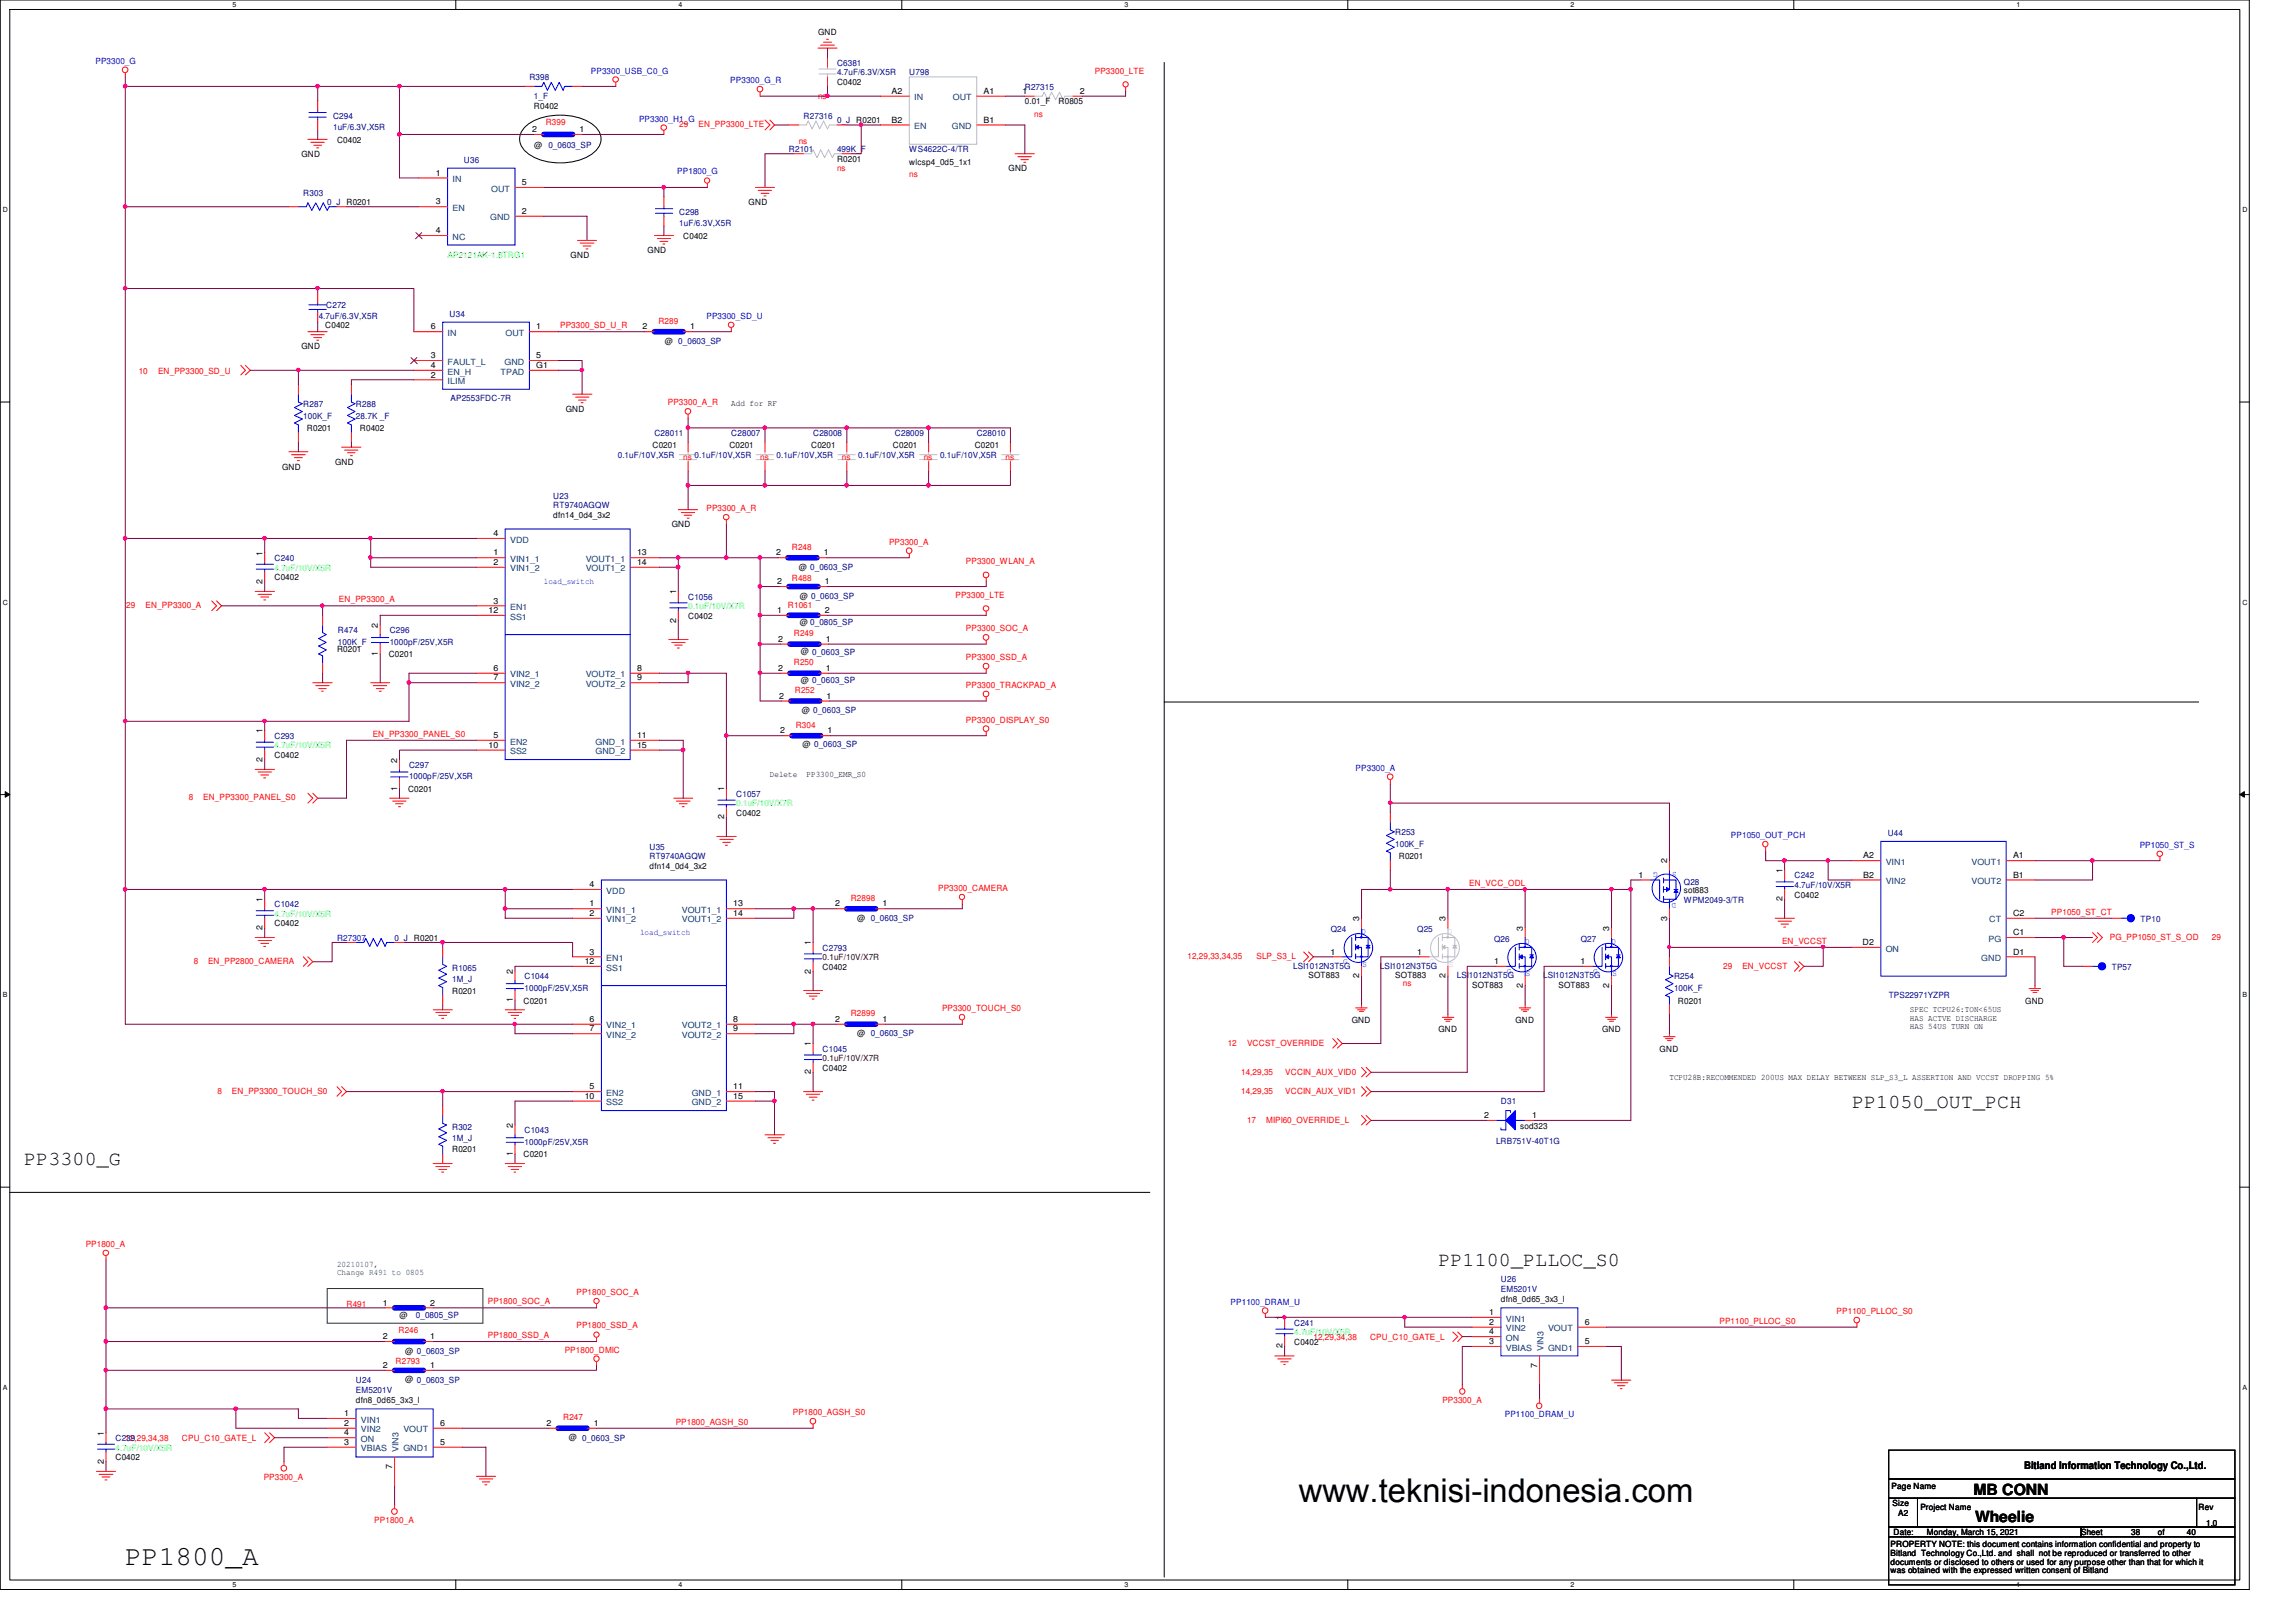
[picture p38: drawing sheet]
<svg xmlns="http://www.w3.org/2000/svg" width="297mm" height="210mm" viewBox="0 0 297 210" stroke-linecap="round" stroke-linejoin="round" font-family="sans-serif">
<defs><g id="words">
<text font-size="4.2" x="168" y="194.3">www.teknisi-indonesia.com</text>
<text font-size="3.6" x="16.2" y="202.5">PP1800_A</text>
<g font-size="2.6">
<text x="239.6" y="143.3">PP1050_OUT_PCH</text>
<text x="3.1" y="150.8">PP3300_G</text>
<text x="186.1" y="163.9">PP1100_PLLOC_S0</text>
</g>
<g font-size="2">
<text x="255.3" y="193.5">MB CONN</text>
<text x="255.5" y="197">Wheelie</text>
</g>
<text font-size="1.4" x="261.9" y="190.1">Bitland Information Technology Co.,Ltd.</text>
<g font-size="1.1">
<text x="105.8" y="4.5">GND</text>
<text x="108.3" y="11">C0402</text>
<text x="68.8" y="17.1">2</text>
<text x="69.1" y="14.1">R0402</text>
<text x="75" y="17.1">1</text>
<text x="110.8" y="16">R0201</text>
<text x="115.4" y="15.9">B2</text>
<text x="115.4" y="12.1">A2</text>
<text x="127.3" y="15.9">B1</text>
<text x="127.3" y="12.1">A1</text>
<text x="132.3" y="12.1">1</text>
<text x="132.6" y="13.5">0.01_F</text>
<text x="136.9" y="13.5">R0805</text>
<text x="139.7" y="12.1">2</text>
<text x="39" y="20.3">GND</text>
<text x="43.6" y="18.5">C0402</text>
<text x="56.4" y="22.7">1</text>
<text x="67.5" y="24">5</text>
<text x="69.1" y="19.1">@</text>
<text x="108.3" y="21">R0201</text>
<text x="117.6" y="21.3">wlcsp4_0d5_1x1</text>
<text x="130.5" y="22.2">GND</text>
<text x="44.8" y="26.5">R0201</text>
<text x="56.4" y="26.5">3</text>
<text x="67.5" y="27.7">2</text>
<text x="96.9" y="26.5">GND</text>
<text x="56.4" y="30.2">4</text>
<text x="73.8" y="33.4">GND</text>
<text x="83.8" y="32.8">GND</text>
<text x="88.4" y="30.9">C0402</text>
<text x="39" y="45.2">GND</text>
<text x="42.1" y="42.5">C0402</text>
<text x="55.8" y="42.6">6</text>
<text x="55.8" y="46.4">3</text>
<text x="55.8" y="47.6">4</text>
<text x="69.4" y="47.6">G1</text>
<text x="69.4" y="46.4">5</text>
<text x="69.4" y="42.6">1</text>
<text x="83.1" y="42.6">2</text>
<text x="86" y="44.5">@ 0_0603_SP</text>
<text x="89.3" y="42.6">1</text>
<text x="55.8" y="48.9">2</text>
<text x="73.2" y="53.3">GND</text>
<text x="94.6" y="52.6">Add for RF</text>
<text x="39.7" y="55.8">R0201</text>
<text x="46.6" y="55.8">R0402</text>
<text x="84.4" y="58">C0201</text>
<text x="94.4" y="58">C0201</text>
<text x="104.9" y="58">C0201</text>
<text x="115.5" y="58">C0201</text>
<text x="126.1" y="58">C0201</text>
<text x="36.5" y="60.8">GND</text>
<text x="43.3" y="60.2">GND</text>
<text x="33.9" y="71.9" transform="rotate(-90 33.9 71.9)">1</text>
<text x="63.8" y="69.4">4</text>
<text x="63.8" y="71.9">1</text>
<text x="71.6" y="67">dfn14_0d4_3x2</text>
<text x="82.4" y="71.9">13</text>
<text x="86.9" y="68.2">GND</text>
<text x="100.4" y="71.9">2</text>
<text x="106.6" y="71.9">1</text>
<text x="33.9" y="75.6" transform="rotate(-90 33.9 75.6)">2</text>
<text x="35.5" y="75.1">C0402</text>
<text x="63.8" y="73.1">2</text>
<text x="82.4" y="73.1">14</text>
<text x="87.5" y="76.9" transform="rotate(-90 87.5 76.9)">1</text>
<text x="100.5" y="75.6">2</text>
<text x="103.3" y="73.7">@ 0_0603_SP</text>
<text x="103.5" y="77.5">@ 0_0603_SP</text>
<text x="106.7" y="75.6">1</text>
<text x="48.9" y="81.2" transform="rotate(-90 48.9 81.2)">2</text>
<text x="63.2" y="79.3">12</text>
<text x="63.8" y="78.1">3</text>
<text x="87.5" y="80.6" transform="rotate(-90 87.5 80.6)">2</text>
<text x="89" y="80.1">C0402</text>
<text x="100.5" y="79.3">1</text>
<text x="100.7" y="83.1">2</text>
<text x="103.5" y="80.9">@ 0_0805_SP</text>
<text x="106.7" y="79.3">2</text>
<text x="106.8" y="83.1">1</text>
<text x="43.6" y="84.4">R0201</text>
<text x="48.9" y="84.9" transform="rotate(-90 48.9 84.9)">1</text>
<text x="50.3" y="85">C0201</text>
<text x="63.8" y="86.8">6</text>
<text x="63.8" y="88.1">7</text>
<text x="82.4" y="86.8">8</text>
<text x="82.4" y="88.1">9</text>
<text x="100.7" y="86.8">2</text>
<text x="103.6" y="84.7">@ 0_0603_SP</text>
<text x="103.6" y="88.4">@ 0_0603_SP</text>
<text x="106.8" y="86.8">1</text>
<text x="33.9" y="94.9" transform="rotate(-90 33.9 94.9)">1</text>
<text x="63.8" y="95.5">5</text>
<text x="82.4" y="95.5">11</text>
<text x="100.8" y="90.4">2</text>
<text x="100.9" y="94.9">2</text>
<text x="103.7" y="92.3">@ 0_0603_SP</text>
<text x="106.9" y="90.4">1</text>
<text x="107.1" y="94.9">1</text>
<text x="33.9" y="98.6" transform="rotate(-90 33.9 98.6)">2</text>
<text x="35.5" y="98.1">C0402</text>
<text x="51.4" y="98.7" transform="rotate(-90 51.4 98.7)">2</text>
<text x="63.2" y="96.8">10</text>
<text x="82.4" y="96.8">15</text>
<text x="99.6" y="100.5">Delete</text>
<text x="103.8" y="96.7">@ 0_0603_SP</text>
<text x="104.3" y="100.5">PP3300_EMR_S0</text>
<text x="51.4" y="102.3" transform="rotate(-90 51.4 102.3)">1</text>
<text x="52.8" y="102.5">C0201</text>
<text x="93.7" y="106" transform="rotate(-90 93.7 106)">2</text>
<text x="93.7" y="102.4" transform="rotate(-90 93.7 102.4)">1</text>
<text x="95.2" y="105.6">C0402</text>
<text x="84" y="112.4">dfn14_0d4_3x2</text>
<text x="181" y="111.2">R0201</text>
<text x="212" y="113.6">1</text>
<text x="215.7" y="111.7" transform="rotate(-90 215.7 111.7)">2</text>
<text x="230.6" y="113" transform="rotate(-90 230.6 113)">1</text>
<text x="241" y="111.1">A2</text>
<text x="241" y="113.6">B2</text>
<text x="260.4" y="111.1">A1</text>
<text x="260.4" y="113.6">B1</text>
<text x="33.9" y="116.7" transform="rotate(-90 33.9 116.7)">1</text>
<text x="35.5" y="119.9">C0402</text>
<text x="76.3" y="114.8">4</text>
<text x="76.3" y="117.3">1</text>
<text x="76.3" y="118.5">2</text>
<text x="94.9" y="117.3">13</text>
<text x="94.9" y="118.5">14</text>
<text x="108" y="117.3">2</text>
<text x="110.9" y="119.2">@ 0_0603_SP</text>
<text x="114.2" y="117.3">1</text>
<text x="175.8" y="119.2" transform="rotate(-90 175.8 119.2)">3</text>
<text x="187" y="119.2" transform="rotate(-90 187 119.2)">3</text>
<text x="215.7" y="119.1" transform="rotate(-90 215.7 119.1)">3</text>
<text x="217.8" y="115.5">sot883</text>
<text x="230.6" y="116.6" transform="rotate(-90 230.6 116.6)">2</text>
<text x="232.2" y="116.2">C0402</text>
<text x="260.4" y="118.5">C2</text>
<text x="33.9" y="120.4" transform="rotate(-90 33.9 120.4)">2</text>
<text x="53.5" y="121.8">R0201</text>
<text x="75.6" y="124.8">12</text>
<text x="76.3" y="123.5">3</text>
<text x="104.9" y="126" transform="rotate(-90 104.9 126)">2</text>
<text x="104.9" y="122.3" transform="rotate(-90 104.9 122.3)">1</text>
<text x="106.4" y="125.5">C0402</text>
<text x="172.1" y="123.5">1</text>
<text x="183.3" y="123.5">1</text>
<text x="193.3" y="124.8">1</text>
<text x="197" y="120.4" transform="rotate(-90 197 120.4)">3</text>
<text x="204.5" y="124.8">1</text>
<text x="208.2" y="120.4" transform="rotate(-90 208.2 120.4)">3</text>
<text x="241" y="122.3">D2</text>
<text x="260.4" y="123.5">D1</text>
<text x="260.4" y="121">C1</text>
<text x="58.5" y="128.6">R0201</text>
<text x="66.3" y="129.7" transform="rotate(-90 66.3 129.7)">1</text>
<text x="66.3" y="126" transform="rotate(-90 66.3 126)">2</text>
<text x="67.7" y="129.9">C0201</text>
<text x="169.3" y="126.6">SOT883</text>
<text x="175.8" y="126.6" transform="rotate(-90 175.8 126.6)">2</text>
<text x="180.5" y="126.6">SOT883</text>
<text x="187" y="126.6" transform="rotate(-90 187 126.6)">2</text>
<text x="190.5" y="127.8">SOT883</text>
<text x="197" y="127.8" transform="rotate(-90 197 127.8)">2</text>
<text x="201.6" y="127.8">SOT883</text>
<text x="208.2" y="127.8" transform="rotate(-90 208.2 127.8)">2</text>
<text x="217.1" y="129.9">R0201</text>
<text x="247.1" y="131">SPEC TCPU26:TON&lt;65US</text>
<text x="262" y="129.9">GND</text>
<text x="76.3" y="132.2">6</text>
<text x="76.3" y="133.5">7</text>
<text x="94.9" y="132.2">8</text>
<text x="94.9" y="133.5">9</text>
<text x="104.9" y="135.4" transform="rotate(-90 104.9 135.4)">1</text>
<text x="108" y="132.2">2</text>
<text x="110.9" y="134.1">@ 0_0603_SP</text>
<text x="114.2" y="132.2">1</text>
<text x="174.9" y="132.3">GND</text>
<text x="186.1" y="133.6">GND</text>
<text x="196" y="132.3">GND</text>
<text x="207.3" y="133.6">GND</text>
<text x="214.7" y="136.1">GND</text>
<text x="247.1" y="132.1">HAS ACTVE DISCHARGE</text>
<text x="247.1" y="133.2">HAS 54US TURN ON</text>
<text x="75.6" y="142.2">10</text>
<text x="76.3" y="141">5</text>
<text x="94.9" y="141">11</text>
<text x="94.9" y="142.2">15</text>
<text x="104.9" y="139" transform="rotate(-90 104.9 139)">2</text>
<text x="106.4" y="138.6">C0402</text>
<text x="216" y="139.7">TCPU28B:RECOMMENDED 200US MAX DELAY BETWEEN SLP_S3_L ASSERTION AND VCCST DROPPING 5%</text>
<text x="58.5" y="149.1">R0201</text>
<text x="66.3" y="149.6" transform="rotate(-90 66.3 149.6)">1</text>
<text x="66.3" y="146" transform="rotate(-90 66.3 146)">2</text>
<text x="67.7" y="149.8">C0201</text>
<text x="192" y="144.7">2</text>
<text x="196.7" y="146">sod323</text>
<text x="198.2" y="144.7">1</text>
<text x="49.5" y="173.3">2</text>
<text x="49.5" y="169">1</text>
<text x="51.7" y="170.6">@</text>
<text x="55.7" y="173.3">1</text>
<text x="55.7" y="169">2</text>
<text x="165.9" y="170.9" transform="rotate(-90 165.9 170.9)">1</text>
<text x="192.7" y="170.2">1</text>
<text x="192.7" y="171.4">2</text>
<text x="192.7" y="172.7">4</text>
<text x="192.7" y="173.9">3</text>
<text x="194.2" y="168.4">dfn8_0d65_3x3_l</text>
<text x="205" y="171.4">6</text>
<text x="205" y="173.9">5</text>
<text x="49.5" y="177">2</text>
<text x="52.4" y="175.2">@ 0_0603_SP</text>
<text x="52.4" y="178.9">@ 0_0603_SP</text>
<text x="55.7" y="177">1</text>
<text x="165.9" y="174.5" transform="rotate(-90 165.9 174.5)">2</text>
<text x="167.4" y="174">C0402</text>
<text x="198.9" y="177" transform="rotate(-90 198.9 177)">7</text>
<text x="13.4" y="185.8" transform="rotate(-90 13.4 185.8)">1</text>
<text x="44.5" y="183.3">1</text>
<text x="44.5" y="184.5">2</text>
<text x="44.5" y="185.8">4</text>
<text x="46.1" y="181.5">dfn8_0d65_3x3_l</text>
<text x="56.9" y="184.5">6</text>
<text x="70.7" y="184.5">2</text>
<text x="76.8" y="184.5">1</text>
<text x="13.4" y="189.4" transform="rotate(-90 13.4 189.4)">2</text>
<text x="14.9" y="189">C0402</text>
<text x="44.5" y="187">3</text>
<text x="50.8" y="190.1" transform="rotate(-90 50.8 190.1)">7</text>
<text x="56.9" y="187">5</text>
<text x="73.6" y="186.4">@ 0_0603_SP</text>
<text x="244.7" y="192.7">Page Name</text>
<text x="244.9" y="194.9">Size</text>
<text x="245.6" y="196.2">A2</text>
<text x="248.5" y="195.5">Project Name</text>
<text x="284.4" y="195.5">Rev</text>
<text x="285.4" y="197.4">1.0</text>
<text x="244.6" y="200.2">PROPERTY NOTE: this document contains information confidential and property to</text>
<text x="244.6" y="201.3">Bitland Technology Co.,Ltd. and shall not be reproduced or transferred to other</text>
<text x="244.6" y="202.5">documents or disclosed to others or used for any purpose other than that for which it</text>
<text x="244.6" y="203.6">was obtained with the expressed written consent of Bitland</text>
<text x="245" y="198.7">Date:</text>
<text x="249.3" y="198.7">Monday, March 15, 2021</text>
<text x="269.2" y="198.7">Sheet</text>
<text x="275.7" y="198.7">38</text>
<text x="279.2" y="198.7">of</text>
<text x="282.9" y="198.7">40</text>
</g>
<g font-size="1.1" fill="#00f">
<text x="12.4" y="8.3">PP3300_G</text>
<text x="76.5" y="9.5">PP3300_USB_C0_G</text>
<text x="94.5" y="10.8">PP3300_G_R</text>
<text x="82.7" y="15.7">PP3300_H1_G</text>
<text x="87.6" y="22.6">PP1800_G</text>
<text x="91.4" y="41.2">PP3300_SD_U</text>
<text x="70.4" y="75.6">load_switch</text>
<text x="175.4" y="99.7">PP3300_A</text>
<text x="214.5" y="112.8" transform="rotate(180 214.5 112.8)">G</text>
<text x="217" y="112.8" transform="rotate(180 217 112.8)">S</text>
<text x="223.9" y="108.5">PP1050_OUT_PCH</text>
<text x="276.8" y="109.7">PP1050_ST_S</text>
<text x="216.8" y="116.8" transform="rotate(180 216.8 116.8)">D</text>
<text x="43.6" y="121.8">R27307</text>
<text x="82.8" y="121">load_switch</text>
<text x="173.8" y="124.8">G</text>
<text x="176.1" y="120.9">D</text>
<text x="176.3" y="125.1">S</text>
<text x="194.9" y="126">G</text>
<text x="197.3" y="122.1">D</text>
<text x="206.1" y="126">G</text>
<text x="208.5" y="122.1">D</text>
<text x="197.4" y="126.4">S</text>
<text x="208.6" y="126.4">S</text>
<text x="159.2" y="168.8">PP1100_DRAM_U</text>
<text x="194.7" y="183.4">PP1100_DRAM_U</text>
</g>
<g font-size="1.1" fill="#000080">
<text x="68.5" y="10.4">R398</text>
<text x="108.3" y="8.5">C6381</text>
<text x="108.3" y="9.7">4.7uF/6.3V/X5R</text>
<text x="117.6" y="9.7">U798</text>
<text x="132.6" y="11.6">R27315</text>
<text x="43.1" y="15.4">C294</text>
<text x="43.1" y="16.8">1uF/6.3V,X5R</text>
<text x="69.1" y="12.9">1_F</text>
<text x="104" y="15.4">R27316</text>
<text x="108.3" y="16">0_J</text>
<text x="60" y="21.1">U36</text>
<text x="70.9" y="19.1">0_0603_SP</text>
<text x="102.1" y="19.7">R2101</text>
<text x="108.3" y="19.7">499K_F</text>
<text x="117.6" y="19.7">WS4622C-4/TR</text>
<text x="39.2" y="25.3">R303</text>
<text x="42.3" y="26.5">0_J</text>
<text x="87.9" y="27.8">C298</text>
<text x="87.9" y="29.3">1uF/6.3V,X5R</text>
<text x="41.2" y="41.2">4.7uF/6.3V,X5R</text>
<text x="42.2" y="39.9">C272</text>
<text x="58.2" y="41">U34</text>
<text x="39.2" y="52.7">R287</text>
<text x="46.1" y="52.7">R288</text>
<text x="58.3" y="51.9">AP2553FDC-7R</text>
<text x="39.2" y="54.2">100K_F</text>
<text x="46.1" y="54.2">28.7K _F</text>
<text x="79.9" y="59.3">0.1uF/10V,X5R</text>
<text x="84.7" y="56.4">C28011</text>
<text x="94.6" y="56.4">C28007</text>
<text x="100.5" y="59.3">0.1uF/10V,X5R</text>
<text x="105.2" y="56.4">C28008</text>
<text x="111" y="59.3">0.1uF/10V,X5R</text>
<text x="115.8" y="56.4">C28009</text>
<text x="121.6" y="59.3">0.1uF/10V,X5R</text>
<text x="126.4" y="56.4">C28010</text>
<text x="71.6" y="64.5">U23</text>
<text x="71.6" y="65.7">RT9740AGQW</text>
<text x="35.5" y="72.6">C240</text>
<text x="89" y="77.6">C1056</text>
<text x="43.7" y="82">R474</text>
<text x="43.7" y="83.4">100K_F</text>
<text x="50.4" y="82">C296</text>
<text x="50.4" y="83.4">1000pF/25V,X5R</text>
<text x="35.5" y="95.6">C293</text>
<text x="52.9" y="99.4">C297</text>
<text x="52.9" y="100.8">1000pF/25V,X5R</text>
<text x="95.2" y="103.1">C1057</text>
<text x="84" y="109.9">U35</text>
<text x="84" y="111.2">RT9740AGQW</text>
<text x="180.5" y="108.1">R253</text>
<text x="180.5" y="109.6">100K_F</text>
<text x="232.2" y="113.7">C242</text>
<text x="244.2" y="108.2">U44</text>
<text x="35.5" y="117.4">C1042</text>
<text x="217.8" y="114.6">Q28</text>
<text x="217.8" y="116.8">WPM2049-3/TR</text>
<text x="232.2" y="114.9">4.7uF/10V/X5R</text>
<text x="276.9" y="119.3">TP10</text>
<text x="51.1" y="121.8">0_J</text>
<text x="58.5" y="125.6">R1065</text>
<text x="106.4" y="123">C2793</text>
<text x="167.3" y="125.4">LSI1012N3T5G</text>
<text x="172.2" y="120.6">Q24</text>
<text x="178.5" y="125.4">LSI1012N3T5G</text>
<text x="183.3" y="120.6">Q25</text>
<text x="193.3" y="121.9">Q26</text>
<text x="204.5" y="121.9">Q27</text>
<text x="273.2" y="125.5">TP57</text>
<text x="58.5" y="127.1">1M_J</text>
<text x="67.9" y="126.7">C1044</text>
<text x="67.9" y="128.2">1000pF/25V,X5R</text>
<text x="188.5" y="126.6">LSI1012N3T5G</text>
<text x="199.6" y="126.6">LSI1012N3T5G</text>
<text x="216.6" y="126.7">R254</text>
<text x="216.6" y="128.2">100K_F</text>
<text x="244.3" y="129.1">TPS22971YZPR</text>
<text x="106.4" y="136.1">C1045</text>
<text x="194.2" y="142.9">D31</text>
<text x="58.5" y="146.2">R302</text>
<text x="58.5" y="147.7">1M_J</text>
<text x="67.9" y="146.6">C1043</text>
<text x="67.9" y="148.2">1000pF/25V,X5R</text>
<text x="193.5" y="148">LRB751V-40T1G</text>
<text x="194.2" y="165.9">U26</text>
<text x="194.2" y="167.2">EM5201V</text>
<text x="53.8" y="170.6">0_0805_SP</text>
<text x="167.4" y="171.5">C241</text>
<text x="46.1" y="179">U24</text>
<text x="46.1" y="180.3">EM5201V</text>
<text x="14.9" y="186.5">C239</text>
</g>
<g font-size="1.1" fill="#f00">
<text x="141.6" y="9.5">PP3300_LTE</text>
<text x="70.6" y="16.2">R399</text>
<text x="87.9" y="16.5">29</text>
<text x="90.4" y="16.5">EN_PP3300_LTE</text>
<text x="105.8" y="12.9">ns</text>
<text x="133.8" y="15.1">ns</text>
<text x="103.3" y="18.6">ns</text>
<text x="108.3" y="22.2">ns</text>
<text x="117.6" y="22.9">ns</text>
<text x="85.2" y="41.9">R289</text>
<text x="72.5" y="42.5">PP3300_SD_U_R</text>
<text x="17.9" y="48.3">10</text>
<text x="20.4" y="48.3">EN_PP3300_SD_U</text>
<text x="86.4" y="52.5">PP3300_A_R</text>
<text x="88.4" y="59.5">ns 0.1uF/10V,X5R</text>
<text x="98.3" y="59.5">ns</text>
<text x="108.9" y="59.5">ns</text>
<text x="119.5" y="59.5">ns</text>
<text x="130.1" y="59.5">ns</text>
<text x="91.4" y="66.1">PP3300_A_R</text>
<text x="102.4" y="71.1">R248</text>
<text x="115" y="70.5">PP3300_A</text>
<text x="43.9" y="77.9">EN_PP3300_A</text>
<text x="102.4" y="75.2">R488</text>
<text x="123.6" y="77.3">PP3300_LTE</text>
<text x="125" y="73">PP3300_WLAN_A</text>
<text x="16.3" y="78.7">29</text>
<text x="18.8" y="78.7">EN_PP3300_A</text>
<text x="101.9" y="78.7">R1061</text>
<text x="102.7" y="82.3">R249</text>
<text x="125" y="81.7">PP3300_SOC_A</text>
<text x="102.7" y="86.1">R250</text>
<text x="102.8" y="89.7">R252</text>
<text x="125" y="85.4">PP3300_SSD_A</text>
<text x="125" y="89">PP3300_TRACKPAD_A</text>
<text x="48.2" y="95.3">EN_PP3300_PANEL_S0</text>
<text x="103" y="94.1">R304</text>
<text x="125" y="93.5">PP3300_DISPLAY_S0</text>
<text x="24.4" y="103.6">8</text>
<text x="26.3" y="103.6">EN_PP3300_PANEL_S0</text>
<text x="110.1" y="116.5">R2898</text>
<text x="121.4" y="115.3">PP3300_CAMERA</text>
<text x="190.1" y="114.6">EN_VCC_ODL</text>
<text x="265.4" y="118.4">PP1050_ST_CT</text>
<text x="25.1" y="124.8">8</text>
<text x="26.9" y="124.8">EN_PP2800_CAMERA</text>
<text x="153.6" y="124.1">12,29,33,34,35</text>
<text x="162.6" y="124.1">SLP_S3_L</text>
<text x="222.9" y="125.4">29</text>
<text x="225.4" y="125.4">EN_VCCST</text>
<text x="230.5" y="122.1">EN_VCCST</text>
<text x="273" y="121.6">PG_PP1050_ST_S_OD</text>
<text x="286.2" y="121.6">29</text>
<text x="110.1" y="131.5">R2899</text>
<text x="121.9" y="130.9">PP3300_TOUCH_S0</text>
<text x="181.5" y="127.6">ns</text>
<text x="158.8" y="135.3">12</text>
<text x="161.3" y="135.3">VCCST_OVERRIDE</text>
<text x="28.1" y="141.6">8</text>
<text x="30" y="141.6">EN_PP3300_TOUCH_S0</text>
<text x="160.6" y="139.1">14,29,35</text>
<text x="160.6" y="141.6">14,29,35</text>
<text x="166.3" y="139.1">VCCIN_AUX_VID0</text>
<text x="166.3" y="141.6">VCCIN_AUX_VID1</text>
<text x="161.3" y="145.3">17</text>
<text x="163.8" y="145.3">MIPI60_OVERRIDE_L</text>
<text x="11.1" y="161.3">PP1800_A</text>
<text x="74.6" y="167.6">PP1800_SOC_A</text>
<text x="44.8" y="169.1">R491</text>
<text x="51.6" y="172.6">R246</text>
<text x="63.1" y="168.8">PP1800_SOC_A</text>
<text x="63.1" y="173.1">PP1800_SSD_A</text>
<text x="74.6" y="171.9">PP1800_SSD_A</text>
<text x="169.9" y="173.4">12,29,34,38</text>
<text x="177.2" y="173.4">CPU_C10_GATE_L</text>
<text x="222.5" y="171.3">PP1100_PLLOC_S0</text>
<text x="237.6" y="170.1">PP1100_PLLOC_S0</text>
<text x="51.2" y="176.5">R2793</text>
<text x="73.1" y="175">PP1800_DMIC</text>
<text x="72.9" y="183.8">R247</text>
<text x="87.4" y="184.4">PP1800_AGSH_S0</text>
<text x="102.6" y="183.1">PP1800_AGSH_S0</text>
<text x="186.6" y="181.5">PP3300_A</text>
<text x="16.2" y="186.5">12,29,34,38</text>
<text x="23.5" y="186.5">CPU_C10_GATE_L</text>
<text x="34.1" y="191.5">PP3300_A</text>
<text x="48.4" y="197.1">PP1800_A</text>
</g>
<g font-size="1.1" fill="#004080">
<text x="118.3" y="16.7">EN</text>
<text x="118.3" y="13">IN</text>
<text x="123.1" y="16.7">GND</text>
<text x="123.3" y="13">OUT</text>
<text x="58.5" y="23.6">IN</text>
<text x="58.5" y="27.3">EN</text>
<text x="63.4" y="28.5">GND</text>
<text x="63.5" y="24.8">OUT</text>
<text x="58.5" y="31">NC</text>
<text x="57.9" y="43.5">IN</text>
<text x="57.9" y="47.2">FAULT_L</text>
<text x="65.3" y="47.2">GND</text>
<text x="65.4" y="43.5">OUT</text>
<text x="57.9" y="48.5">EN_H</text>
<text x="57.9" y="49.7">ILIM</text>
<text x="64.8" y="48.5">TPAD</text>
<text x="66" y="70.2">VDD</text>
<text x="66" y="72.7">VIN1_1</text>
<text x="66" y="74">VIN1_2</text>
<text x="75.8" y="72.7">VOUT1_1</text>
<text x="75.8" y="74">VOUT1_2</text>
<text x="66" y="79">EN1</text>
<text x="66" y="80.2">SS1</text>
<text x="66" y="87.7">VIN2_1</text>
<text x="66" y="88.9">VIN2_2</text>
<text x="75.8" y="87.7">VOUT2_1</text>
<text x="75.8" y="88.9">VOUT2_2</text>
<text x="66" y="96.4">EN2</text>
<text x="66" y="97.6">SS2</text>
<text x="77" y="96.4">GND_1</text>
<text x="77" y="97.6">GND_2</text>
<text x="244" y="111.9">VIN1</text>
<text x="255.1" y="111.9">VOUT1</text>
<text x="78.4" y="115.7">VDD</text>
<text x="78.4" y="118.2">VIN1_1</text>
<text x="78.4" y="119.4">VIN1_2</text>
<text x="88.2" y="118.2">VOUT1_1</text>
<text x="88.2" y="119.4">VOUT1_2</text>
<text x="244" y="114.4">VIN2</text>
<text x="255.1" y="114.4">VOUT2</text>
<text x="257.3" y="119.4">CT</text>
<text x="78.4" y="124.4">EN1</text>
<text x="78.4" y="125.6">SS1</text>
<text x="244" y="123.1">ON</text>
<text x="256.3" y="124.4">GND</text>
<text x="257.3" y="121.9">PG</text>
<text x="78.4" y="133.1">VIN2_1</text>
<text x="78.4" y="134.3">VIN2_2</text>
<text x="88.2" y="133.1">VOUT2_1</text>
<text x="88.2" y="134.3">VOUT2_2</text>
<text x="78.4" y="141.8">EN2</text>
<text x="78.4" y="143">SS2</text>
<text x="89.5" y="141.8">GND_1</text>
<text x="89.5" y="143">GND_2</text>
<text x="194.8" y="171">VIN1</text>
<text x="194.8" y="172.3">VIN2</text>
<text x="194.8" y="173.5">ON</text>
<text x="200.3" y="172.3">VOUT</text>
<text x="194.8" y="174.8">VBIAS</text>
<text x="199.7" y="174.8" transform="rotate(-90 199.7 174.8)">VIN3</text>
<text x="200.3" y="174.8">GND1</text>
<text x="46.7" y="184.1">VIN1</text>
<text x="46.7" y="185.4">VIN2</text>
<text x="52.2" y="185.4">VOUT</text>
<text x="46.7" y="186.6">ON</text>
<text x="46.7" y="187.8">VBIAS</text>
<text x="51.6" y="187.9" transform="rotate(-90 51.6 187.9)">VIN3</text>
<text x="52.2" y="187.8">GND1</text>
</g>
<text font-size="1.1" fill="#0f0" x="57.9" y="33.4">AP2121AK-1.8TRG1</text>
<g font-size="1.1" fill="#00ff40">
<text x="35.5" y="73.9">4.7uF/10V/X5R</text>
<text x="89" y="78.8">0.1uF/10V/X7R</text>
<text x="35.5" y="96.9">4.7uF/10V/X5R</text>
<text x="95.2" y="104.4">0.1uF/10V/X7R</text>
<text x="35.5" y="118.7">4.7uF/10V/X5R</text>
<text x="167.4" y="172.8">4.7uF/10V/X5R</text>
<text x="14.9" y="187.7">4.7uF/10V/X5R</text>
</g>
<g font-size="1.1" fill="#400000">
<text x="106.4" y="124.2">0.1uF/10V/X7R</text>
<text x="106.4" y="137.3">0.1uF/10V/X7R</text>
</g>
<g font-size="1.1" fill="#c0c0c0">
<text x="185" y="124.8">G</text>
<text x="187.3" y="120.9">D</text>
<text x="187.4" y="125.1">S</text>
</g>
<g font-size="1.1" fill="#008000">
<text x="43.6" y="164">20210107,</text>
<text x="43.6" y="165.1">Change R491 to 0805</text>
</g>
<g font-size=".9">
<text x="30.1" y=".9">5</text>
<text x="87.8" y=".9">4</text>
<text x="145.5" y=".9">3</text>
<text x="203.2" y=".9">2</text>
<text x="260.9" y=".9">1</text>
<text x=".4" y="27.4">D</text>
<text x="290.1" y="27.4">D</text>
<text x=".4" y="78.2">C</text>
<text x="290.1" y="78.2">C</text>
<text x=".4" y="129">B</text>
<text x="290.1" y="129">B</text>
<text x=".4" y="179.8">A</text>
<text x="290.1" y="179.8">A</text>
<text x="30.1" y="205.4">5</text>
<text x="87.8" y="205.4">4</text>
<text x="145.5" y="205.4">3</text>
<text x="203.2" y="205.4">2</text>
<text x="260.9" y="205.4">1</text>
</g>
</g></defs>
<path d="M0 0h291v205.7h-291zM1.3 1.2h288.5v203.3h-288.5z" fill="none" stroke="#000" stroke-width=".13"/>
<g fill="#fff">
<path d="M30.1 .1h.5v1h-.5z"/>
<path d="M30.1 204.6h.5v1h-.5z"/>
</g>
<path d="M59 0v1.2M59 204.5v1.2" fill="none" stroke="#000" stroke-width=".13"/>
<g fill="#fff">
<path d="M87.8 .1h.5v1h-.5z"/>
<path d="M87.8 204.6h.5v1h-.5z"/>
</g>
<path d="M116.7 0v1.2M116.7 204.5v1.2" fill="none" stroke="#000" stroke-width=".13"/>
<g fill="#fff">
<path d="M145.5 .1h.5v1h-.5z"/>
<path d="M145.5 204.6h.5v1h-.5z"/>
</g>
<path d="M174.4 0v1.2M174.4 204.5v1.2" fill="none" stroke="#000" stroke-width=".13"/>
<g fill="#fff">
<path d="M203.2 .1h.5v1h-.5z"/>
<path d="M203.2 204.6h.5v1h-.5z"/>
</g>
<path d="M232.1 0v1.2M232.1 204.5v1.2" fill="none" stroke="#000" stroke-width=".13"/>
<g fill="#fff">
<path d="M260.9 .1h.5v1h-.5z"/>
<path d="M260.9 204.6h.5v1h-.5z"/>
<path d="M.4 26.6h.6v1h-.6z"/>
<path d="M290.1 26.6h.6v1h-.6z"/>
<path d="M.4 77.4h.6v1h-.6z"/>
<path d="M290.1 77.4h.6v1h-.6z"/>
</g>
<path d="M0 52h1.3M289.8 52h1.2" fill="none" stroke="#000" stroke-width=".13"/>
<g fill="#fff">
<path d="M.4 128.2h.6v1h-.6z"/>
<path d="M290.1 128.2h.6v1h-.6z"/>
</g>
<path d="M0 102.8h1.3M.7 102.4l.6 .4-.6 .4zM289.8 102.8h1.2M289.8 102.8l.6-.4v.8z" fill="none" stroke="#000" stroke-width=".13"/>
<path d="M.7 102.4l.6 .4-.6 .4zM289.8 102.8l.6-.4v.8z" fill="#000"/>
<g fill="#fff">
<path d="M.4 179h.5v1h-.5z"/>
<path d="M290.1 179h.6v1h-.6z"/>
</g>
<g fill="none" stroke="#000" stroke-width=".13">
<path d="M67.9 16.4a7.5 7.5 0 0 1 7.2-1.1 3.9 3.9 0 0 1 2.6 2.1 2.23 2.23 0 0 1-1.2 2.6 7.9 7.9 0 0 1-8.1 0 2.19 2.19 0 0 1-.5-3.6zM150.6 8.1v196M150.6 90.8h133.8M0 153.6h1.3M1.3 154.3h147.5M289.8 153.6h1.2M244.3 187.7h44.8v3.7h-44.8zM244.3 191.4h44.8v2.5h-44.8zM244.3 193.9h3.8v3.7h-3.8zM244.3 197.6h24.9v1.3h-24.9zM244.3 198.9h44.8v6.2h-44.8zM248.1 193.9h36.1v3.7h-36.1z"/>
<path d="M269.2 197.6h19.9v1.3h-19.9zM284.2 193.9h4.9v3.7h-4.9z"/>
</g>
<path d="M42.3 166.8h20.2v4.4h-20.2z" fill="none" stroke="#008000" stroke-width=".13"/>
<g fill="none" stroke="#f00" stroke-width=".13">
<path d="M16.2 9.4v.5M39.8 18h2.5M40.2 18.4h1.7M40.6 18.8h1M41 19.1h.2M79.7 10.7v.5M85.9 16.9v.5M98.3 11.9v.5M99 15.5l.6 .7-.6 .6M99.6 15.5l.6 .7-.6 .6M105.8 6.2h2.5M106.2 5.8h1.7"/>
<path d="M106.5 5.5h1.1M106.9 5.1h.3M131.3 19.9h2.5M145.6 11.3v.5M74.7 31.1h2.5M75.1 31.5h1.7M75.4 31.8h1.1M75.8 32.2h.3M84.7 30.5h2.5M85 30.9h1.8M85.4 31.2h1M85.8 31.6h.2"/>
<path d="M91.5 23.7v.6M97.7 24.3h2.5M98.1 24.6h1.7M98.5 25h1M98.8 25.4h.3M131.7 20.3h1.7M132.1 20.7h1M132.5 21h.2M31.2 47.3l.5 .6-.5 .6M31.7 47.3l.7 .6-.7 .6M37.4 58.5h2.4M37.7 58.8h1.8"/>
<path d="M38.1 59.2h1M38.5 59.6h.2M39.8 42.9h2.5M40.2 43.3h1.7M40.6 43.7h1M41 44h.2M44.2 57.9h2.5M44.6 58.3h1.7M45 58.6h.9M45.3 59h.3M74.1 51h2.5M74.5 51.4h1.7"/>
<path d="M74.8 51.8h1M75.2 52.1h.2M89 53.6v.5M94.6 42.4v.5M27.4 77.8l.6 .6-.6 .6M28 77.8l.7 .6-.7 .6M33 76.5h2.5M33.4 76.9h1.7M33.7 77.3h1.1M34.1 77.6h.3M87.8 66h2.5M88.1 66.3h1.8"/>
<path d="M88.5 66.7h1M88.9 67.1h.3M94 67.3v.5M117.6 71.7v.5M127.6 74.8v.5M127.6 79.1v.5M33 99.6h2.5M33.4 99.9h1.7M40.5 88.3h2.5M40.8 88.7h1.8M41.2 89.1h1M41.6 89.5h.2"/>
<path d="M48 88.3h2.4M48.3 88.7h1.7M48.7 89.1h1M49.1 89.5h.2M86.5 82.8h2.5M86.9 83.1h1.7M87.3 83.5h1M87.6 83.9h.3M101.2 95.2h1.2M106.2 95.2h1.2M127.6 82.9v.5M127.6 86.6v.5"/>
<path d="M127.6 90.2v.5M127.6 94.7v.5M33.7 100.3h1.1M34.1 100.7h.3M39.8 102.7l.7 .6-.7 .6M40.5 102.7l.6 .6-.6 .6M50.4 103.3h2.5M50.8 103.7h1.7M51.2 104h1M51.6 104.4h.2M87.2 103.3h2.4M87.5 103.7h1.8"/>
<path d="M87.9 104h1M88.3 104.4h.2M92.7 108.2h2.5M93.1 108.6h1.8M93.5 109h1M93.8 109.4h.3M124.5 116.5v.5M179.9 100.9v.5M228.4 109.6v.6M229.7 118.8h2.5M230 119.2h1.8M230.4 119.6h1"/>
<path d="M230.8 120h.2M279.4 110.9v.5M33 121.3h2.5M33.4 121.7h1.7M33.7 122.1h1.1M34.1 122.5h.3M39.2 123.8l.6 .7-.6 .6M39.8 123.8l.7 .7-.7 .6M56 130.7h2.5M56.4 131h1.8M56.8 131.4h1M57.1 131.8h.3"/>
<path d="M65.4 130.7h2.5M65.7 131h1.8M66.1 131.4h1M66.5 131.8h.2M104 128.2h2.4M104.3 128.6h1.7M104.7 128.9h1M105.1 129.3h.2M124.5 132v.5M168.7 123.2l.6 .6-.6 .7M169.3 123.2l.6 .6-.6 .7M172.4 134.4l.6 .6-.6 .6"/>
<path d="M173 134.4l.6 .6-.6 .6M175.4 130.4h1.5M175.6 130.7h1M175.9 130.9h.5M176.1 138.1l.6 .7-.6 .6M176.1 130v.4M176.7 138.1l.7 .7-.7 .6M186.6 131.7h1.5M186.9 131.9h.9M187.1 132.2h.5M187.3 131.3v.4M196.6 130.4h1.4"/>
<path d="M196.8 130.7h1M197.1 130.9h.4M197.3 130v.4M207.7 131.7h1.6M208 131.9h1M208.2 132.2h.5M208.5 131.3v.4M215.2 134.2h1.5M215.5 134.4h.9M215.7 134.7h.5M216 133.8v.4M232.2 124.5l.5 .6-.5 .6"/>
<path d="M232.7 124.5l.7 .6-.7 .6M262.5 127.9h1.5M262.8 128.2h.9M263 128.4h.5M263.3 127.6v.3M270.7 120.7l.7 .6-.7 .7M271.4 120.7l.6 .6-.6 .7M43.6 140.6l.6 .7-.6 .6M44.2 140.6l.6 .7-.6 .6M56 150.6h2.5M56.4 151h1.8M56.8 151.3h1"/>
<path d="M57.1 151.7h.3M65.4 150.6h2.5M65.7 151h1.8M66.1 151.3h1M66.5 151.7h.2M99 146.9h2.5M99.4 147.2h1.7M99.7 147.6h1M100.1 148h.2M104 141.3h2.4M104.3 141.6h1.7M104.7 142h1"/>
<path d="M105.1 142.4h.2M176.1 140.6l.6 .7-.6 .6M176.1 144.4l.6 .6-.6 .6M176.7 140.6l.7 .7-.7 .6M176.7 144.4l.7 .6-.7 .6M13.7 162.5v.5M77.2 168.7v.5M77.2 173.1v.5M77.2 176.2v.5M163.7 170v.5M164.9 175.5h2.5M165.3 175.9h1.7"/>
<path d="M165.7 176.2h1M166.1 176.6h.2M188 172.4l.6 .6-.6 .6M188.6 172.4l.6 .6-.6 .6M189.2 179.2v.5M208.5 178.6h2.5M208.9 178.9h1.7M209.3 179.3h.9M209.6 179.7h.2M240.2 171.2v.5M12.5 190.4h2.4M12.8 190.8h1.8"/>
<path d="M13.2 191.1h1M13.6 191.5h.2M34.2 185.4l.7 .7-.7 .6M34.9 185.4l.6 .7-.6 .6M36.7 189.1v.6M51.1 194.8v.4M61.6 191.1h2.5M62 191.4h1.8M62.4 191.8h1M62.7 192.2h.3M105.2 184.3v.5M199.2 181.1v.5"/>
<circle cx="16.2" cy="9" r=".37"/>
<circle cx="79.6" cy="10.3" r=".36"/>
<circle cx="85.9" cy="16.5" r=".36"/>
<circle cx="98.3" cy="11.5" r=".37"/>
<circle cx="145.6" cy="10.9" r=".34"/>
<circle cx="91.5" cy="23.4" r=".34"/>
<circle cx="89" cy="53.2" r=".37"/>
<circle cx="94.6" cy="42" r=".36"/>
<circle cx="94" cy="66.9" r=".36"/>
<circle cx="117.6" cy="71.3" r=".37"/>
<circle cx="127.6" cy="74.4" r=".37"/>
<circle cx="127.6" cy="78.7" r=".36"/>
<circle cx="127.6" cy="89.8" r=".37"/>
<circle cx="127.6" cy="82.5" r=".37"/>
<circle cx="127.6" cy="94.3" r=".37"/>
<circle cx="127.6" cy="86.2" r=".37"/>
<circle cx="124.5" cy="116.1" r=".34"/>
<circle cx="179.8" cy="100.5" r=".37"/>
<circle cx="228.4" cy="109.2" r=".35"/>
<circle cx="279.4" cy="110.5" r=".36"/>
<circle cx="124.4" cy="131.6" r=".35"/>
<circle cx="13.7" cy="162.1" r=".36"/>
<circle cx="77.2" cy="175.8" r=".35"/>
<circle cx="77.2" cy="168.4" r=".34"/>
<circle cx="77.2" cy="172.7" r=".34"/>
<circle cx="163.7" cy="169.6" r=".37"/>
<circle cx="240.2" cy="170.8" r=".37"/>
<circle cx="36.7" cy="190" r=".37"/>
<circle cx="51" cy="195.6" r=".37"/>
<circle cx="105.2" cy="183.9" r=".37"/>
<circle cx="189.2" cy="180.1" r=".35"/>
<circle cx="199.1" cy="181.9" r=".35"/>
</g>
<path d="M102.4 95.2h3.8" fill="none" stroke="#00f" stroke-width=".72"/>
<g fill="none" stroke="#00f" stroke-width=".13">
<path d="M213.5 113.9h1.2v2.5M215.2 113.9h1.6v2.5h-1.6M215.2 116v.7M215.2 114.7v.8M215.2 113.6v.7M216 112.6v2.5h-.8M216 116.4v1.2"/>
<circle cx="215.6" cy="115" r="1.85"/>
</g>
<path d="M215.6 114.9l.4 .2-.4 .3z" fill-rule="evenodd" fill="#00f"/>
<path d="M215.6 114.9l.4 .2-.4 .3zM216.6 115.1h.5" fill="none" stroke="#00f" stroke-width=".13"/>
<path d="M216.8 115.1l.3 .4h-.5z" fill-rule="evenodd" fill="#00f"/>
<g fill="none" stroke="#00f" stroke-width=".13">
<path d="M57.9 21.8h8.7v9.9h-8.7zM84.8 27.6h2.2M84.8 27h2.2M85.9 26.8v.2M85.9 27.6v.4M33.1 73.7h2.3M33.1 73h2.3M34.2 72.8v.2M34.2 73.7v.3M33.1 96.7h2.3M33.1 96.1h2.3M34.2 95.8v.3"/>
<path d="M34.2 96.7v.4M48 82.5h2.3M48 83.1h2.3M49.2 83.1v.3M49.2 82.1v.4M216.8 115.1l.3 .4h-.5zM229.8 114.7h2.2M229.8 114.1h2.2M230.9 113.9v.2M230.9 114.7v.4M46.1 122h1l.2-.5 .5 1 .5-1 .5 1 .5-1 .5 1 .2-.5h1.1M57.3 123.8v1l.5 .3-1 .5 1 .5-1 .5 1 .4-1 .6 .5 .2v1"/>
<path d="M104.1 124.1h2.2M104.1 123.4h2.2M104.1 137.1h2.2M104.1 136.5h2.2M105.2 123.2v.2M105.2 124.1v.4M105.2 136.3v.2M105.2 137.1v.4M165.1 172.6h2.2M165.1 172h2.2M166.2 171.7v.3M166.2 172.6v.4"/>
<path d="M46.1 182.3h9.9v6.3h-9.9z"/>
</g>
<g fill="none" stroke="#f00" stroke-width=".13">
<path d="M69.1 17.4h1.3M74.1 17.4h1.2M102.1 16.2h1.2M108.3 16.2h1.3M113.9 16.2h3.7M113.9 12.4h3.7M126.4 12.4h3.7M126.4 16.2h3.7M54.2 23h3.7M54.2 26.8h3.7M54.2 30.5h3.7M66.6 28h3.8"/>
<path d="M66.6 24.3h3.8M85.9 25.5v1.3M85.9 28v1.3M83.4 42.9h1.3M88.4 42.9h1.2M109.6 59.7v1.3M109.6 57.2v1.3M120.1 59.7v1.3M120.1 57.2v1.3M34.2 71.5v1.3M34.2 74v1.3M100.8 75.9h1.3"/>
<path d="M105.8 75.9h1.3M34.2 94.6v1.2M34.2 97.1v1.2M49.2 83.4v1.2M49.2 80.9v1.2M101 83.4h1.2M106 83.4h1.2M212.2 113.9h1.3M216 117.6v1.2M216 111.4v1.2M230.9 112.6v1.3M230.9 115.1v1.3"/>
<path d="M44.8 122h1.3M51.1 122h1.2M57.3 128.8v1.2M57.3 122.6v1.2M105.2 122v1.2M105.2 124.5v1.2M105.2 135v1.3M105.2 137.5v1.3M49.8 173.6h1.3M54.8 173.6h1.2M166.2 170.5v1.2M166.2 173v1.2"/>
<path d="M42.3 183.6h3.8M42.3 184.8h3.8M42.3 186.1h3.8M42.3 187.3h3.8M51.1 188.6v3.7M56 184.8h3.8M56 187.3h3.8"/>
</g>
<path d="M70.4 17.4h3.7M84.7 42.9h3.7M102.1 75.9h3.7M102.2 83.4h3.8M51.1 173.6h3.7" fill="none" stroke="#00f" stroke-width=".72"/>
<path d="M103.3 16.2h1l.3-.5 .5 1 .5-1 .4 1 .5-1 .6 1 .2-.5h1M117.6 9.9h8.8v8.8h-8.8zM108.4 58.8h2.3M108.4 59.5h2.3M109.6 59.5v.2M109.6 58.5v.3M119 58.8h2.2M119 59.5h2.2M120.1 59.5v.2M120.1 58.5v.3" fill="none" stroke="#c0c0c0" stroke-width=".13"/>
<path d="M53.8 30.1l.8 .8M54.6 30.1l-.8 .8" fill="none" stroke="#804000" stroke-width=".13"/>
<circle cx="271.9" cy="125" r=".47" fill="#00f"/>
<g fill="none" stroke="#00f" stroke-width=".13">
<path d="M40 15.2h2.2M40 14.6h2.2M41.1 14.3v.3M41.1 15.2v.3M65.4 68.5h16.1v29.8h-16.1zM41.7 80.9v1l.5 .2-1 .5 1 .5-1 .5 1 .5-1 .5 .5 .3v1M65.4 82.1h16.1M92.9 104.1h2.2M92.9 103.5h2.2M94 103.3v.2M94 104.1v.4M179.9 106.4v1l.5 .3-1 .4 1 .5-1 .5 1 .5-1 .6 .5 .2v1"/>
<path d="M216 125.1v1l.4 .2-.9 .5 .9 .5-.9 .5 .9 .5-.9 .5 .5 .2v1M270.7 125.1h.8"/>
<circle cx="271.9" cy="125" r=".47"/>
</g>
<g fill="none" stroke="#f00" stroke-width=".13">
<path d="M41.1 13v1.3M41.1 15.5v1.3M132.6 12.4h1.2M138.8 12.4h1.2M41.7 79.6v1.3M61.6 69.7h3.8M61.6 72.2h3.8M61.6 73.4h3.8M61.6 78.4h3.8M61.6 79.6h3.8M81.5 72.2h3.8M81.5 73.4h3.8"/>
<path d="M41.7 85.9v1.2M61.6 87.1h3.8M61.6 88.3h3.8M61.6 95.8h3.8M61.6 97.1h3.8M81.5 87.1h3.8M81.5 88.3h3.8M81.5 95.8h3.8M81.5 97.1h3.8M94 102v1.3M94 104.5v1.3M179.9 111.4v1.2"/>
<path d="M179.9 105.2v1.2M216 130v1.3M216 123.8v1.3M269.5 125.1h1.2"/>
</g>
<path d="M133.8 12.4h1l.3-.5 .4 1 .6-1 .5 1 .5-1 .4 1 .3-.5h1" fill="none" stroke="#c0c0c0" stroke-width=".13"/>
<circle cx="275.7" cy="118.8" r=".47" fill="#00f"/>
<g fill="none" stroke="#00f" stroke-width=".13">
<path d="M69.1 11.2h1l.3-.5 .4 1 .5-1 .5 1 .5-1 .6 1 .2-.5h1M38.6 51v1l.5 .2-1 .5 1 .6-1 .5 1 .4-1 .5 .5 .3v1M77.8 113.9h16.2v29.8h-16.2zM274.4 118.8h.8M65.5 127.3h2.2M65.5 127.9h2.2M66.6 127.9v.3M66.6 126.9v.4M77.8 127.6h16.2M174.9 121.3v2.5h-1.3M175.4 121.3h1.6v2.5h-1.6M175.4 120.9v.8"/>
<path d="M175.4 122.2v.7M175.4 123.4v.7M175.4 122.6h.7v2.5M176.1 120.1v1.2M12.6 187.5h2.2M12.6 186.9h2.2M13.7 186.7v.2M13.7 187.5v.4"/>
<circle cx="275.7" cy="118.8" r=".47"/>
<circle cx="175.7" cy="122.7" r="1.86"/>
</g>
<g fill="none" stroke="#f00" stroke-width=".13">
<path d="M67.9 11.2h1.2M74.1 11.2h1.2M38.6 56v1.2M38.6 49.8v1.2M130.7 59.7v1.3M130.7 57.2v1.3M74.1 115.1h3.7M74.1 117.6h3.7M74.1 118.8h3.7M94 117.6h3.7M94 118.8h3.7M273.2 118.8h1.2"/>
<path d="M66.6 128.2v1.2M66.6 125.7v1.2M74.1 123.8h3.7M74.1 125.1h3.7M74.1 132.5h3.7M74.1 133.8h3.7M94 132.5h3.7M94 133.8h3.7M74.1 141.3h3.7M74.1 142.5h3.7M94 141.3h3.7M94 142.5h3.7"/>
<path d="M13.7 185.4v1.3M13.7 187.9v1.2"/>
</g>
<path d="M129.6 58.8h2.2M129.6 59.5h2.2M130.7 59.5v.2M130.7 58.5v.3" fill="none" stroke="#c0c0c0" stroke-width=".13"/>
<path d="M175.4 122.6l.4-.3v.5z" fill-rule="evenodd" fill="#00f"/>
<path d="M175.4 122.6l.4-.3v.5zM176.7 122.3h.5" fill="none" stroke="#00f" stroke-width=".13"/>
<path d="M177 122.3l.2 .4h-.5z" fill-rule="evenodd" fill="#00f"/>
<path d="M177 122.3l.2 .4h-.5z" fill="none" stroke="#00f" stroke-width=".13"/>
<path d="M176 121.2h.2v.2h-.2z" fill-rule="evenodd" fill="#00f"/>
<path d="M176 121.2h.2v.2h-.2z" fill="none" stroke="#00f" stroke-width=".13"/>
<path d="M176 123.7h.2v.2h-.2z" fill-rule="evenodd" fill="#00f"/>
<path d="M45.5 51v1l.4 .2-.9 .5 .9 .6-.9 .5 .9 .4-.9 .5 .5 .3v1M86.7 78.7h2.2M86.7 78h2.2M87.8 77.8v.2M87.8 78.7v.3M243.3 108.9h16.2v17.4h-16.2zM176 123.7h.2v.2h-.2zM57.3 144.4v1l.5 .2-1 .5 1 .5-1 .5 1 .5-1 .5 .5 .2v1.1" fill="none" stroke="#00f" stroke-width=".13"/>
<g fill="none" stroke="#f00" stroke-width=".13">
<path d="M107.1 7.5v1.2M107.1 9.9v1.3M45.5 56v1.2M45.5 49.8v1.2M87.8 76.5v1.3M87.8 79v1.3M101 87.1h1.2M106 87.1h1.2M108.3 117.6h1.3M113.3 117.6h1.2M176.1 118.8v1.3M239.6 111.4h3.7"/>
<path d="M239.6 113.9h3.7M259.5 111.4h3.8M259.5 113.9h3.8M259.5 118.8h3.8M172.4 123.8h1.2M176.1 125.1v1.2M239.6 122.6h3.7M259.5 121.3h3.8M259.5 123.8h3.8M57.3 149.4v1.2M57.3 143.1v1.3"/>
</g>
<path d="M102.2 87.1h3.8M109.6 117.6h3.7" fill="none" stroke="#00f" stroke-width=".72"/>
<g fill="none" stroke="#c0c0c0" stroke-width=".13">
<path d="M106 9.6h2.2M106 8.9h2.2M107.1 8.7v.2M107.1 9.6v.3M186.1 121.3v2.5h-1.2M186.6 121.3h1.6v2.5h-1.6M186.6 120.9v.8M186.6 122.2v.7M186.6 123.4v.7M186.6 122.6h.7v2.5M187.3 120.1v1.2"/>
<circle cx="186.9" cy="122.7" r="1.87"/>
</g>
<path d="M186.6 122.6l.3-.3v.5z" fill-rule="evenodd" fill="#c0c0c0"/>
<path d="M186.6 122.6l.3-.3v.5zM188 122.3h.5" fill="none" stroke="#c0c0c0" stroke-width=".13"/>
<path d="M188.2 122.3l.3 .4h-.5z" fill-rule="evenodd" fill="#c0c0c0"/>
<path d="M188.2 122.3l.3 .4h-.5z" fill="none" stroke="#c0c0c0" stroke-width=".13"/>
<path d="M187.2 121.2h.2v.2h-.2z" fill-rule="evenodd" fill="#c0c0c0"/>
<path d="M187.2 121.2h.2v.2h-.2z" fill="none" stroke="#c0c0c0" stroke-width=".13"/>
<path d="M187.2 123.7h.2v.2h-.2z" fill-rule="evenodd" fill="#c0c0c0"/>
<path d="M87.9 58.8h2.2M87.9 59.5h2.2M89 59.5v.2M89 58.5v.3M187.2 123.7h.2v.2h-.2z" fill="none" stroke="#c0c0c0" stroke-width=".13"/>
<path d="M89 59.7v1.3M89 57.2v1.3M100.7 72.2h1.2M105.7 72.2h1.2M187.3 118.8v1.3M183.6 123.8h1.3M187.3 125.1v1.2M70.9 184.8h1.3M75.9 184.8h1.3" fill="none" stroke="#f00" stroke-width=".13"/>
<path d="M101.9 72.2h3.8M72.2 184.8h3.7" fill="none" stroke="#00f" stroke-width=".72"/>
<path d="M196 143.7v2.5l-1.2-1.2z" fill="#00f"/>
<g fill="none" stroke="#00f" stroke-width=".13">
<path d="M40 39.5h2.2M41.1 39.2v.3M40 40h2.2M41.1 40v.4M50.5 99.9h2.3M51.7 99.6v.3M50.5 100.5h2.3M51.7 100.5v.3M196 122.6v2.5h-1.2M196.6 122.6h1.6v2.5h-1.6M196.6 122.2v.7M196.6 123.4v.8"/>
<path d="M196.6 124.7v.6M196.6 123.8h.7v2.5M197.3 121.3v1.3M65.5 147.2h2.2M65.5 147.8h2.2M66.6 147.8v.3M66.6 146.9v.3M193.5 145h1.3M195.4 144v-.3h-.6v2.5h-.6v-.2M196 145h1.3M196 143.7v2.5l-1.2-1.2z"/>
<circle cx="196.9" cy="123.9" r="1.85"/>
</g>
<g fill="none" stroke="#f00" stroke-width=".13">
<path d="M102.7 19.9h1.3M108.9 19.9h1.3M41.1 37.9v1.3M41.1 40.4v1.3M100.8 79.6h1.3M105.8 79.6h1.3M51.7 98.3v1.3M101.1 90.7h1.2M106 90.7h1.3M51.7 100.8v1.2M66.6 148.1v1.3M66.6 145.6v1.3"/>
<path d="M192.3 145h1.2M197.3 145h1.2"/>
</g>
<path d="M104 19.9h.9l.3-.5 .5 1 .5-1 .5 1 .5-1 .5 1 .2-.5h1" fill="none" stroke="#c0c0c0" stroke-width=".13"/>
<path d="M102.1 79.6h3.7M102.3 90.7h3.7" fill="none" stroke="#00f" stroke-width=".72"/>
<path d="M196.6 123.8l.3-.2v.5z" fill-rule="evenodd" fill="#00f"/>
<path d="M196.6 123.8l.3-.2v.5zM197.9 123.6h.5" fill="none" stroke="#00f" stroke-width=".13"/>
<path d="M198.2 123.6l.2 .4h-.5z" fill-rule="evenodd" fill="#00f"/>
<path d="M198.2 123.6l.2 .4h-.5z" fill="none" stroke="#00f" stroke-width=".13"/>
<path d="M197.2 122.5h.1v.1h-.1z" fill-rule="evenodd" fill="#00f"/>
<path d="M197.2 122.5h.1v.1h-.1z" fill="none" stroke="#00f" stroke-width=".13"/>
<path d="M197.2 125h.2l-.1 .1z" fill-rule="evenodd" fill="#00f"/>
<g fill="none" stroke="#00f" stroke-width=".13">
<path d="M38.6 26.8h1l.2-.6 .5 1 .5-1 .6 1 .4-1 .5 1 .3-.4h1M57.3 41.7h11.2v8.7h-11.2zM197.2 125h.2l-.1 .1zM207.3 122.6v2.5h-1.3M207.7 122.6h1.7v2.5h-1.7M207.7 122.2v.7M207.7 123.4v.8M207.7 124.7v.6M207.7 123.8h.8v2.5M208.5 121.3v1.3M194.2 169.2h9.9v6.3h-9.9z"/>
<circle cx="208.1" cy="123.9" r="1.85"/>
</g>
<g fill="none" stroke="#f00" stroke-width=".13">
<path d="M37.4 26.8h1.2M43.6 26.8h1.2M53.5 42.9h3.8M53.5 46.7h3.8M53.5 47.9h3.8M53.5 49.1h3.8M68.5 47.9h3.7M68.5 46.7h3.7M68.5 42.9h3.7M99 59.7v1.3M99 57.2v1.3M193.5 125.1h1.3"/>
<path d="M197.3 120.1v1.2M197.3 126.3v1.3M49.8 169.2h1.3M54.8 169.2h1.2M190.5 170.5h3.7M190.5 171.7h3.7M190.5 173h3.7M190.5 174.2h3.7M199.2 175.5v3.7M204.1 171.7h3.8M204.1 174.2h3.8"/>
</g>
<path d="M51.1 169.2h3.7" fill="none" stroke="#00f" stroke-width=".72"/>
<path d="M53.2 46.3l.8 .8M53.9 46.3l-.8 .8" fill="none" stroke="#804000" stroke-width=".13"/>
<path d="M97.8 58.8h2.3M97.8 59.5h2.3M99 59.5v.2M99 58.5v.3" fill="none" stroke="#c0c0c0" stroke-width=".13"/>
<path d="M207.7 123.8l.4-.2v.5z" fill-rule="evenodd" fill="#00f"/>
<path d="M207.7 123.8l.4-.2v.5zM209.1 123.6h.5" fill="none" stroke="#00f" stroke-width=".13"/>
<path d="M209.4 123.6l.2 .4h-.5z" fill-rule="evenodd" fill="#00f"/>
<path d="M209.4 123.6l.2 .4h-.5z" fill="none" stroke="#00f" stroke-width=".13"/>
<path d="M208.4 122.5l.2 .1h-.2z" fill-rule="evenodd" fill="#00f"/>
<path d="M208.4 122.5l.2 .1h-.2z" fill="none" stroke="#00f" stroke-width=".13"/>
<path d="M208.4 125h.1v.1h-.1z" fill-rule="evenodd" fill="#00f"/>
<path d="M33.1 118.4h2.3M33.1 117.9h2.3M34.2 117.6v.3M34.2 118.4v.4M208.4 125h.1v.1h-.1z" fill="none" stroke="#00f" stroke-width=".13"/>
<path d="M34.2 116.4v1.2M34.2 118.8v1.3M108.3 132.5h1.3M113.3 132.5h1.2M204.8 125.1h1.2M208.5 120.1v1.2M208.5 126.3v1.3M49.8 177.3h1.3M54.8 177.3h1.2" fill="none" stroke="#f00" stroke-width=".13"/>
<path d="M109.6 132.5h3.7M51.1 177.3h3.7" fill="none" stroke="#00f" stroke-width=".72"/>
<path d="M16.2 9.9v1.3M16.2 11.2v15.6M16.2 11.2h24.9" fill="none" stroke="#800040" stroke-width=".13"/>
<path d="M40.9 11h.3l.1 .1-.1 .2-.1 .1-.2-.1z" fill-rule="evenodd" fill="#f0f"/>
<path d="M40.9 11h.3l.1 .1-.1 .2-.1 .1-.2-.1z" fill="none" stroke="#f0f" stroke-width=".13"/>
<path d="M16 11h.3l.1 .1-.1 .2-.1 .1-.2-.1z" fill-rule="evenodd" fill="#f0f"/>
<path d="M16 11h.3l.1 .1-.1 .2-.1 .1-.2-.1z" fill="none" stroke="#f0f" stroke-width=".13"/>
<path d="M41.1 13v-1.8h10.6v6.2" fill="none" stroke="#800040" stroke-width=".13"/>
<path d="M51.5 17.2h.3l.1 .2-.1 .1-.2 .1-.1-.1z" fill-rule="evenodd" fill="#f0f"/>
<path d="M51.5 17.2h.3l.1 .2-.1 .1-.2 .1-.1-.1z" fill="none" stroke="#f0f" stroke-width=".13"/>
<path d="M51.7 11.2h16.2" fill="none" stroke="#800040" stroke-width=".13"/>
<path d="M51.5 11h.3l.1 .1-.1 .2-.2 .1-.1-.1z" fill-rule="evenodd" fill="#f0f"/>
<path d="M51.5 11h.3l.1 .1-.1 .2-.2 .1-.1-.1z" fill="none" stroke="#f0f" stroke-width=".13"/>
<path d="M41.1 16.8v1.2M69.1 17.4h-17.4v5.6h2.5M75.3 17.4h10.6M70.4 24.3h15.5" fill="none" stroke="#800040" stroke-width=".13"/>
<path d="M85.7 24.1h.3l.1 .1-.1 .2-.2 .1-.1-.1z" fill-rule="evenodd" fill="#f0f"/>
<path d="M85.7 24.1h.3l.1 .1-.1 .2-.2 .1-.1-.1z" fill="none" stroke="#f0f" stroke-width=".13"/>
<path d="M16.2 26.8v10.5M91.5 24.3h-5.6v1.2" fill="none" stroke="#800040" stroke-width=".13"/>
<path d="M16 26.6h.3l.1 .1-.1 .2-.1 .1-.2-.1z" fill-rule="evenodd" fill="#f0f"/>
<path d="M16 26.6h.3l.1 .1-.1 .2-.1 .1-.2-.1z" fill="none" stroke="#f0f" stroke-width=".13"/>
<path d="M16.2 26.8h21.2M16.2 37.3v32.4M44.8 26.8h9.4M70.4 28h5.5v3.1M85.9 29.3v1.2" fill="none" stroke="#800040" stroke-width=".13"/>
<path d="M16 37.1h.3l.1 .2-.1 .1-.1 .1-.2-.1z" fill-rule="evenodd" fill="#f0f"/>
<path d="M16 37.1h.3l.1 .2-.1 .1-.1 .1-.2-.1z" fill="none" stroke="#f0f" stroke-width=".13"/>
<path d="M16 69.5h.3l.1 .1-.1 .2-.1 .1-.2-.1z" fill-rule="evenodd" fill="#f0f"/>
<path d="M16 69.5h.3l.1 .1-.1 .2-.1 .1-.2-.1z" fill="none" stroke="#f0f" stroke-width=".13"/>
<path d="M16.2 37.3h24.9" fill="none" stroke="#800040" stroke-width=".13"/>
<path d="M40.9 37.1h.3l.1 .2-.1 .1-.1 .1-.2-.1z" fill-rule="evenodd" fill="#f0f"/>
<path d="M40.9 37.1h.3l.1 .2-.1 .1-.1 .1-.2-.1z" fill="none" stroke="#f0f" stroke-width=".13"/>
<path d="M41.1 37.9v-.6h12.4v5.6M32.4 47.9h6.2M41.1 41.7v1.2M72.2 42.9h11.2M72.2 46.7h3.1v1.2M89.6 42.9h5" fill="none" stroke="#800040" stroke-width=".13"/>
<path d="M38.4 47.7h.3l.1 .2-.1 .1-.1 .1-.2-.1z" fill-rule="evenodd" fill="#f0f"/>
<path d="M38.4 47.7h.3l.1 .2-.1 .1-.1 .1-.2-.1z" fill="none" stroke="#f0f" stroke-width=".13"/>
<path d="M53.5 47.9h-14.9v1.9M72.2 47.9h3.1" fill="none" stroke="#800040" stroke-width=".13"/>
<path d="M75.1 47.7h.3l.1 .2-.1 .1-.1 .1-.2-.1z" fill-rule="evenodd" fill="#f0f"/>
<path d="M75.1 47.7h.3l.1 .2-.1 .1-.1 .1-.2-.1z" fill="none" stroke="#f0f" stroke-width=".13"/>
<path d="M38.6 57.2v1.3M45.5 57.2v.7M53.5 49.1h-8v.7M75.3 47.9v3.1M48 69.7h-31.8v23.6M94 67.8v4.4" fill="none" stroke="#800040" stroke-width=".13"/>
<path d="M34 69.5h.4l.1 .1-.1 .2-.2 .1-.2-.1z" fill-rule="evenodd" fill="#f0f"/>
<path d="M34 69.5h.4l.1 .1-.1 .2-.2 .1-.2-.1z" fill="none" stroke="#f0f" stroke-width=".13"/>
<path d="M47.8 69.5h.3v.1v.2l-.2 .1-.1-.1z" fill-rule="evenodd" fill="#f0f"/>
<path d="M47.8 69.5h.3v.1v.2l-.2 .1-.1-.1z" fill="none" stroke="#f0f" stroke-width=".13"/>
<path d="M34.2 69.7v1.8M48 72.2h13.6M61.6 69.7h-13.6v3.7" fill="none" stroke="#800040" stroke-width=".13"/>
<path d="M47.8 72h.3v.1v.2l-.2 .1-.1-.1z" fill-rule="evenodd" fill="#f0f"/>
<path d="M47.8 72h.3v.1v.2l-.2 .1-.1-.1z" fill="none" stroke="#f0f" stroke-width=".13"/>
<path d="M85.3 72.2h2.5v1.2" fill="none" stroke="#800040" stroke-width=".13"/>
<path d="M87.6 73.2h.3l.1 .2-.1 .1-.2 .1-.1-.1z" fill-rule="evenodd" fill="#f0f"/>
<path d="M87.6 73.2h.3l.1 .2-.1 .1-.2 .1-.1-.1z" fill="none" stroke="#f0f" stroke-width=".13"/>
<path d="M87.8 72.2h6.2" fill="none" stroke="#800040" stroke-width=".13"/>
<path d="M87.6 72h.3l.1 .1-.1 .2-.2 .1-.1-.1z" fill-rule="evenodd" fill="#f0f"/>
<path d="M87.6 72h.3l.1 .1-.1 .2-.2 .1-.1-.1z" fill="none" stroke="#f0f" stroke-width=".13"/>
<path d="M93.8 72h.3l.1 .1-.1 .2-.2 .1-.1-.1z" fill-rule="evenodd" fill="#f0f"/>
<path d="M93.8 72h.3l.1 .1-.1 .2-.2 .1-.1-.1z" fill="none" stroke="#f0f" stroke-width=".13"/>
<path d="M94 72.2h6.7" fill="none" stroke="#800040" stroke-width=".13"/>
<path d="M98.1 72h.4v.1v.2l-.2 .1-.2-.1z" fill-rule="evenodd" fill="#f0f"/>
<path d="M98.1 72h.4v.1v.2l-.2 .1-.2-.1z" fill="none" stroke="#f0f" stroke-width=".13"/>
<path d="M34.2 75.3v1.2M48 73.4h13.6M85.3 73.4h2.5M98.3 72.2v7.4M106.9 72.2h10.7" fill="none" stroke="#800040" stroke-width=".13"/>
<path d="M98.1 75.7h.4v.2v.1l-.2 .1-.2-.1z" fill-rule="evenodd" fill="#f0f"/>
<path d="M98.1 75.7h.4v.2v.1l-.2 .1-.2-.1z" fill="none" stroke="#f0f" stroke-width=".13"/>
<path d="M98.1 79.4h.4v.2v.2h-.2h-.2z" fill-rule="evenodd" fill="#f0f"/>
<path d="M98.1 79.4h.4v.2v.2h-.2h-.2z" fill="none" stroke="#f0f" stroke-width=".13"/>
<path d="M28.7 78.4h13M98.3 75.9h2.5M127.6 75.3v.6h-20.5" fill="none" stroke="#800040" stroke-width=".13"/>
<path d="M41.5 78.2h.3l.1 .2-.1 .1-.1 .1-.2-.1z" fill-rule="evenodd" fill="#f0f"/>
<path d="M41.5 78.2h.3l.1 .2-.1 .1-.1 .1-.2-.1z" fill="none" stroke="#f0f" stroke-width=".13"/>
<path d="M61.6 78.4h-19.9v1.2M61.6 79.6h-12.4v1.3M41.7 87.1v1.2M49.2 84.6v3.7M61.6 87.1h-8.7v1.2M85.3 87.1h8.7M101 83.4h-2.7v3.7M107.2 83.4h20.4M107.2 87.1h20.4" fill="none" stroke="#800040" stroke-width=".13"/>
<path d="M88.8 86.9h.4v.2v.1l-.2 .1-.2-.1z" fill-rule="evenodd" fill="#f0f"/>
<path d="M88.8 86.9h.4v.2v.1l-.2 .1-.2-.1z" fill="none" stroke="#f0f" stroke-width=".13"/>
<path d="M89 87.1v1.2M94 87.1v8.1" fill="none" stroke="#800040" stroke-width=".13"/>
<path d="M93.8 95h.3l.1 .2-.1 .1-.2 .1-.1-.1z" fill-rule="evenodd" fill="#f0f"/>
<path d="M93.8 95h.3l.1 .2-.1 .1-.2 .1-.1-.1z" fill="none" stroke="#f0f" stroke-width=".13"/>
<path d="M52.9 88.3h8.7" fill="none" stroke="#800040" stroke-width=".13"/>
<path d="M52.7 88.2h.3l.1 .1-.1 .2-.1 .1-.2-.1z" fill-rule="evenodd" fill="#f0f"/>
<path d="M52.7 88.2h.3l.1 .1-.1 .2-.1 .1-.2-.1z" fill="none" stroke="#f0f" stroke-width=".13"/>
<path d="M16.2 93.3v21.8M52.9 88.3v5M85.3 88.3h3.7M98.3 90.7h2.8M107.3 90.7h20.3" fill="none" stroke="#800040" stroke-width=".13"/>
<path d="M16 93.1h.3l.1 .2-.1 .1-.1 .1-.2-.1z" fill-rule="evenodd" fill="#f0f"/>
<path d="M16 93.1h.3l.1 .2-.1 .1-.1 .1-.2-.1z" fill="none" stroke="#f0f" stroke-width=".13"/>
<path d="M16 114.9h.3l.1 .2-.1 .1-.1 .1-.2-.1z" fill-rule="evenodd" fill="#f0f"/>
<path d="M16 114.9h.3l.1 .2-.1 .1-.1 .1-.2-.1z" fill="none" stroke="#f0f" stroke-width=".13"/>
<path d="M16.2 93.3h36.7" fill="none" stroke="#800040" stroke-width=".13"/>
<path d="M34 93.1h.4l.1 .2-.1 .1-.2 .1-.2-.1z" fill-rule="evenodd" fill="#f0f"/>
<path d="M34 93.1h.4l.1 .2-.1 .1-.2 .1-.2-.1z" fill="none" stroke="#f0f" stroke-width=".13"/>
<path d="M34.2 93.3v1.3M61.6 95.8h-16.8v7.5M61.6 97.1h-9.9v1.2M85.3 95.8h3.1v1.3h-3.1M101.2 95.2h-7.2v6.8M107.4 95.2h20.2" fill="none" stroke="#800040" stroke-width=".13"/>
<path d="M88.2 96.9h.3l.1 .1-.1 .2-.2 .1-.1-.1z" fill-rule="evenodd" fill="#f0f"/>
<path d="M88.2 96.9h.3l.1 .1-.1 .2-.2 .1-.1-.1z" fill="none" stroke="#f0f" stroke-width=".13"/>
<path d="M34.2 98.3v1.3M88.4 97.1v6.2M41.1 103.3h3.7M51.7 102v1.3M65.4 115.1h-49.2v17.4" fill="none" stroke="#800040" stroke-width=".13"/>
<path d="M34 114.9h.4l.1 .2-.1 .1-.2 .1-.2-.1z" fill-rule="evenodd" fill="#f0f"/>
<path d="M34 114.9h.4l.1 .2-.1 .1-.2 .1-.2-.1z" fill="none" stroke="#f0f" stroke-width=".13"/>
<path d="M34.2 115.1v1.3M65.4 115.1h8.7" fill="none" stroke="#800040" stroke-width=".13"/>
<path d="M65.2 114.9h.3l.1 .2-.1 .1-.2 .1-.1-.1z" fill-rule="evenodd" fill="#f0f"/>
<path d="M65.2 114.9h.3l.1 .2-.1 .1-.2 .1-.1-.1z" fill="none" stroke="#f0f" stroke-width=".13"/>
<path d="M65.4 115.1v2.5h8.7" fill="none" stroke="#800040" stroke-width=".13"/>
<path d="M65.2 117.4h.3l.1 .2-.1 .1-.2 .1-.1-.1z" fill-rule="evenodd" fill="#f0f"/>
<path d="M65.2 117.4h.3l.1 .2-.1 .1-.2 .1-.1-.1z" fill="none" stroke="#f0f" stroke-width=".13"/>
<path d="M65.4 117.6v1.2h8.7M34.2 120.1v1.2M74.1 122h-16.8v.6" fill="none" stroke="#800040" stroke-width=".13"/>
<path d="M57.1 121.8h.3l.1 .1-.1 .2-.2 .1-.1-.1z" fill-rule="evenodd" fill="#f0f"/>
<path d="M57.1 121.8h.3l.1 .1-.1 .2-.2 .1-.1-.1z" fill="none" stroke="#f0f" stroke-width=".13"/>
<path d="M16.2 132.5h50.4M57.3 130v.7M66.6 132.5h7.5M66.6 129.4v1.3M66.6 132.5v1.3M74.1 122v1.8M74.1 125.1h-7.5v.6" fill="none" stroke="#800040" stroke-width=".13"/>
<path d="M66.4 132.3h.3l.1 .2-.1 .2-.1 .1-.2-.1z" fill-rule="evenodd" fill="#f0f"/>
<path d="M66.4 132.3h.3l.1 .2-.1 .2-.1 .1-.2-.1z" fill="none" stroke="#f0f" stroke-width=".13"/>
<path d="M97.7 132.5h7.5" fill="none" stroke="#800040" stroke-width=".13"/>
<path d="M102.5 132.3h.3l.1 .2-.1 .2-.1 .1-.2-.1z" fill-rule="evenodd" fill="#f0f"/>
<path d="M102.5 132.3h.3l.1 .2-.1 .2-.1 .1-.2-.1z" fill="none" stroke="#f0f" stroke-width=".13"/>
<path d="M105 132.3h.3l.1 .2-.1 .2-.1 .1-.2-.1z" fill-rule="evenodd" fill="#f0f"/>
<path d="M105 132.3h.3l.1 .2-.1 .2-.1 .1-.2-.1z" fill="none" stroke="#f0f" stroke-width=".13"/>
<path d="M66.6 133.8h7.5M102.7 132.5v1.3h-5M44.8 141.3h12.5M57.3 141.3v1.8M57.3 141.3h16.8" fill="none" stroke="#800040" stroke-width=".13"/>
<path d="M57.1 141.1h.3l.1 .1-.1 .2h-.2h-.1z" fill-rule="evenodd" fill="#f0f"/>
<path d="M57.1 141.1h.3l.1 .1-.1 .2h-.2h-.1z" fill="none" stroke="#f0f" stroke-width=".13"/>
<path d="M97.7 141.3h2.5v1.2" fill="none" stroke="#800040" stroke-width=".13"/>
<path d="M100 142.3h.3l.1 .2-.1 .1-.1 .1-.2-.1z" fill-rule="evenodd" fill="#f0f"/>
<path d="M100 142.3h.3l.1 .2-.1 .1-.1 .1-.2-.1z" fill="none" stroke="#f0f" stroke-width=".13"/>
<path d="M66.6 149.4v1.2M74.1 142.5h-7.5v3.1M97.7 142.5h2.5v4.4M13.7 163v6.2h36.1" fill="none" stroke="#800040" stroke-width=".13"/>
<path d="M13.5 169.1h.3l.1 .1-.1 .2-.1 .1-.2-.1z" fill-rule="evenodd" fill="#f0f"/>
<path d="M13.5 169.1h.3l.1 .1-.1 .2-.1 .1-.2-.1z" fill="none" stroke="#f0f" stroke-width=".13"/>
<path d="M13.7 169.2v4.4M56 169.2h21.2M163.7 170.5h2.5" fill="none" stroke="#800040" stroke-width=".13"/>
<path d="M166 170.3h.3l.1 .2-.1 .1-.1 .1-.2-.1z" fill-rule="evenodd" fill="#f0f"/>
<path d="M166 170.3h.3l.1 .2-.1 .1-.1 .1-.2-.1z" fill="none" stroke="#f0f" stroke-width=".13"/>
<path d="M166.2 170.5h24.3" fill="none" stroke="#800040" stroke-width=".13"/>
<path d="M181.5 170.3h.4v.2v.1l-.2 .1-.2-.1z" fill-rule="evenodd" fill="#f0f"/>
<path d="M181.5 170.3h.4v.2v.1l-.2 .1-.2-.1z" fill="none" stroke="#f0f" stroke-width=".13"/>
<path d="M49.8 173.6h-36.1v3.7M181.7 170.5v1.2h8.8M189.2 173h1.3M207.9 171.7h32.3" fill="none" stroke="#800040" stroke-width=".13"/>
<path d="M13.5 173.4h.3l.1 .2-.1 .1-.1 .1-.2-.1z" fill-rule="evenodd" fill="#f0f"/>
<path d="M13.5 173.4h.3l.1 .2-.1 .1-.1 .1-.2-.1z" fill="none" stroke="#f0f" stroke-width=".13"/>
<path d="M56 173.6h21.2M166.2 174.2v1.3M190.5 174.2h-1.3v5M199.2 179.2v1.9M207.9 174.2h1.9v4.4M38.6 182.3h-24.9v3.1" fill="none" stroke="#800040" stroke-width=".13"/>
<path d="M30.3 182.1h.4v.2v.2h-.2h-.2z" fill-rule="evenodd" fill="#f0f"/>
<path d="M30.3 182.1h.4v.2v.2h-.2h-.2z" fill="none" stroke="#f0f" stroke-width=".13"/>
<path d="M179.9 101.4v2.5M179.9 103.9v1.3M179.9 103.9h36.1M13.7 189.1v1.3M30.5 182.3v2.5h11.8M35.5 186.1h6.8M38.6 182.3v1.3h3.7M42.3 187.3h-5.6v1.8M51.1 192.3v2.5M59.8 187.3h3.1v3.8M59.8 184.8h11.1M77.2 184.8h28" fill="none" stroke="#800040" stroke-width=".13"/>
<path d="M179.7 103.7h.3l.1 .2-.1 .1-.2 .1-.1-.1z" fill-rule="evenodd" fill="#f0f"/>
<path d="M179.7 103.7h.3l.1 .2-.1 .1-.2 .1-.1-.1z" fill="none" stroke="#f0f" stroke-width=".13"/>
<path d="M216 103.9v7.5M228.4 110.2v1.2h2.5v1.2" fill="none" stroke="#800040" stroke-width=".13"/>
<path d="M230.7 111.2h.3l.1 .1-.1 .2-.2 .1-.1-.1z" fill-rule="evenodd" fill="#f0f"/>
<path d="M230.7 111.2h.3l.1 .1-.1 .2-.2 .1-.1-.1z" fill="none" stroke="#f0f" stroke-width=".13"/>
<path d="M230.9 111.4h5.6M236.5 111.4v2.5M236.5 111.4h3.1" fill="none" stroke="#800040" stroke-width=".13"/>
<path d="M236.3 111.2h.3l.1 .1-.1 .2-.1 .1-.2-.1z" fill-rule="evenodd" fill="#f0f"/>
<path d="M236.3 111.2h.3l.1 .1-.1 .2-.1 .1-.2-.1z" fill="none" stroke="#f0f" stroke-width=".13"/>
<path d="M263.3 111.4h16.1" fill="none" stroke="#800040" stroke-width=".13"/>
<path d="M270.5 111.2h.4v.1v.2l-.2 .1-.2-.1z" fill-rule="evenodd" fill="#f0f"/>
<path d="M270.5 111.2h.4v.1v.2l-.2 .1-.2-.1z" fill="none" stroke="#f0f" stroke-width=".13"/>
<path d="M179.9 112.6v2.5M179.9 115.1h-3.8v3.7M179.9 115.1h7.4M212.2 113.9h-1.2v1.2M236.5 113.9h3.1M270.7 111.4v2.5h-7.4" fill="none" stroke="#800040" stroke-width=".13"/>
<path d="M179.7 114.9h.3l.1 .2-.1 .1-.2 .1-.1-.1z" fill-rule="evenodd" fill="#f0f"/>
<path d="M179.7 114.9h.3l.1 .2-.1 .1-.2 .1-.1-.1z" fill="none" stroke="#f0f" stroke-width=".13"/>
<path d="M187.1 114.9h.4v.2v.1l-.2 .1-.2-.1z" fill-rule="evenodd" fill="#f0f"/>
<path d="M187.1 114.9h.4v.2v.1l-.2 .1-.2-.1z" fill="none" stroke="#f0f" stroke-width=".13"/>
<path d="M197.3 115.1h-10v3.7M197.3 115.1v5M197.3 115.1h11.2" fill="none" stroke="#800040" stroke-width=".13"/>
<path d="M208.3 114.9h.3l.1 .2-.1 .1-.2 .1-.1-.1z" fill-rule="evenodd" fill="#f0f"/>
<path d="M208.3 114.9h.3l.1 .2-.1 .1-.2 .1-.1-.1z" fill="none" stroke="#f0f" stroke-width=".13"/>
<path d="M197.1 114.9h.3l.1 .2-.1 .1-.1 .1-.2-.1z" fill-rule="evenodd" fill="#f0f"/>
<path d="M197.1 114.9h.3l.1 .2-.1 .1-.1 .1-.2-.1z" fill="none" stroke="#f0f" stroke-width=".13"/>
<path d="M208.5 120.1v-5h2.5v29.9" fill="none" stroke="#800040" stroke-width=".13"/>
<path d="M210.8 114.9h.3l.1 .2-.1 .1-.2 .1-.1-.1z" fill-rule="evenodd" fill="#f0f"/>
<path d="M210.8 114.9h.3l.1 .2-.1 .1-.2 .1-.1-.1z" fill="none" stroke="#f0f" stroke-width=".13"/>
<path d="M216 118.8v3.8M230.9 116.4v2.4M263.3 118.8h9.9M263.3 121.3h7.4" fill="none" stroke="#800040" stroke-width=".13"/>
<path d="M266.8 121.1h.3l.1 .2-.1 .2h-.1h-.2z" fill-rule="evenodd" fill="#f0f"/>
<path d="M266.8 121.1h.3l.1 .2-.1 .2h-.1h-.2z" fill="none" stroke="#f0f" stroke-width=".13"/>
<path d="M235.9 122.6h-19.9v1.2M267 121.3v3.8" fill="none" stroke="#800040" stroke-width=".13"/>
<path d="M215.8 122.4h.3l.1 .2-.1 .1-.2 .1-.1-.1z" fill-rule="evenodd" fill="#f0f"/>
<path d="M215.8 122.4h.3l.1 .2-.1 .1-.2 .1-.1-.1z" fill="none" stroke="#f0f" stroke-width=".13"/>
<path d="M235.7 122.4h.3l.1 .2-.1 .1-.2 .1-.1-.1z" fill-rule="evenodd" fill="#f0f"/>
<path d="M235.7 122.4h.3l.1 .2-.1 .1-.2 .1-.1-.1z" fill="none" stroke="#f0f" stroke-width=".13"/>
<g fill="none" stroke="#800040" stroke-width=".13">
<path d="M75.3 11.2h4.4M87.8 73.4v3.1M87.8 80.3v2.5M94 105.8v2.4M105.2 138.8v2.5M105.2 132.5v2.5M169.9 123.8h2.5M176.1 126.3v3.7M183.6 123.8h-5v11.2h-5M187.3 126.3v5M193.5 125.1h-3.7v13.7h-12.4M197.3 127.6v2.4"/>
<path d="M204.8 125.1h-5v16.2h-22.4M208.5 127.6v3.7M216 131.3v2.5M239.6 122.6h-3.7v2.5h-2.5M263.3 123.8v3.8M267 125.1h2.5M177.4 145h14.9M49.8 177.3h-36.1v5M77.2 176.7v.6h-21.2"/>
</g>
<path d="M13.5 177.1h.3l.1 .2-.1 .2h-.1h-.2z" fill-rule="evenodd" fill="#f0f"/>
<path d="M13.5 177.1h.3l.1 .2-.1 .2h-.1h-.2z" fill="none" stroke="#f0f" stroke-width=".13"/>
<path d="M13.5 182.1h.3l.1 .2-.1 .2h-.1h-.2z" fill-rule="evenodd" fill="#f0f"/>
<path d="M13.5 182.1h.3l.1 .2-.1 .2h-.1h-.2z" fill="none" stroke="#f0f" stroke-width=".13"/>
<path d="M97.7 117.6h5v1.2" fill="none" stroke="#800040" stroke-width=".13"/>
<path d="M102.5 117.4h.3l.1 .2-.1 .1-.1 .1-.2-.1z" fill-rule="evenodd" fill="#f0f"/>
<path d="M102.5 117.4h.3l.1 .2-.1 .1-.1 .1-.2-.1z" fill="none" stroke="#f0f" stroke-width=".13"/>
<path d="M97.7 118.8h5M102.7 117.6h2.5v4.4M105.2 117.6h3.1M124.5 117v.6M105.2 125.7v2.5" fill="none" stroke="#800040" stroke-width=".13"/>
<path d="M105 117.4h.3l.1 .2-.1 .1-.1 .1-.2-.1z" fill-rule="evenodd" fill="#f0f"/>
<path d="M105 117.4h.3l.1 .2-.1 .1-.1 .1-.2-.1z" fill="none" stroke="#f0f" stroke-width=".13"/>
<path d="M100.8 79.6h-2.5v3.8M114.5 117.6h10M52.3 122h5M105.2 132.5h3.1M114.5 132.5h10" fill="none" stroke="#800040" stroke-width=".13"/>
<path d="M98.1 83.2h.4v.2v.1l-.2 .1-.2-.1z" fill-rule="evenodd" fill="#f0f"/>
<path d="M98.1 83.2h.4v.2v.1l-.2 .1-.2-.1z" fill="none" stroke="#f0f" stroke-width=".13"/>
<path d="M89 54.1v1.3h10v1.8M107.1 79.6h20.5M44.8 122h-1.8v2.5h-2.5M198.5 145h12.5" fill="none" stroke="#800040" stroke-width=".13"/>
<path d="M98.8 55.2h.3l.1 .1-.1 .2-.2 .1-.1-.1z" fill-rule="evenodd" fill="#f0f"/>
<path d="M98.8 55.2h.3l.1 .1-.1 .2-.2 .1-.1-.1z" fill="none" stroke="#f0f" stroke-width=".13"/>
<path d="M88.8 55.2h.4v.1v.2l-.2 .1-.2-.1z" fill-rule="evenodd" fill="#f0f"/>
<path d="M88.8 55.2h.4v.1v.2l-.2 .1-.2-.1z" fill="none" stroke="#f0f" stroke-width=".13"/>
<path d="M89 55.4v1.8M99 55.4h10.6v1.8M109.6 55.4h10.5" fill="none" stroke="#800040" stroke-width=".13"/>
<path d="M109.4 55.2h.3l.1 .1-.1 .2-.2 .1-.1-.1z" fill-rule="evenodd" fill="#f0f"/>
<path d="M109.4 55.2h.3l.1 .1-.1 .2-.2 .1-.1-.1z" fill="none" stroke="#f0f" stroke-width=".13"/>
<path d="M119.9 55.2h.4l.1 .1-.1 .2-.2 .1-.2-.1z" fill-rule="evenodd" fill="#f0f"/>
<path d="M119.9 55.2h.4l.1 .1-.1 .2-.2 .1-.2-.1z" fill="none" stroke="#f0f" stroke-width=".13"/>
<path d="M130.7 57.2v-1.8h-10.6v1.8M89 61v1.8h10v-1.8" fill="none" stroke="#800040" stroke-width=".13"/>
<path d="M98.8 62.6h.3l.1 .2-.1 .2h-.2h-.1z" fill-rule="evenodd" fill="#f0f"/>
<path d="M98.8 62.6h.3l.1 .2-.1 .2h-.2h-.1z" fill="none" stroke="#f0f" stroke-width=".13"/>
<path d="M89 62.8v3.2" fill="none" stroke="#800040" stroke-width=".13"/>
<path d="M88.8 62.6h.4v.2v.2h-.2h-.2z" fill-rule="evenodd" fill="#f0f"/>
<path d="M88.8 62.6h.4v.2v.2h-.2h-.2z" fill="none" stroke="#f0f" stroke-width=".13"/>
<path d="M109.6 61v1.8h-10.6M120.1 61v1.8h-10.5" fill="none" stroke="#800040" stroke-width=".13"/>
<path d="M119.9 62.6h.4l.1 .2-.1 .2h-.2h-.2z" fill-rule="evenodd" fill="#f0f"/>
<path d="M119.9 62.6h.4l.1 .2-.1 .2h-.2h-.2z" fill="none" stroke="#f0f" stroke-width=".13"/>
<path d="M109.4 62.6h.3l.1 .2-.1 .2h-.2h-.1z" fill-rule="evenodd" fill="#f0f"/>
<path d="M109.4 62.6h.3l.1 .2-.1 .2h-.2h-.1z" fill="none" stroke="#f0f" stroke-width=".13"/>
<path d="M98.3 12.4h8.8M107.1 11.2v1.2h6.8M130.1 12.4h2.5M130.1 16.2h2.5v3.7M140 12.4h5.6M130.7 61v1.8h-10.6" fill="none" stroke="#800040" stroke-width=".13"/>
<path d="M106.9 12.3h.3l.1 .1-.1 .1-.2 .1-.1-.1z" fill-rule="evenodd" fill="#f0f"/>
<path d="M106.9 12.3h.3l.1 .1-.1 .1-.2 .1-.1-.1z" fill="none" stroke="#f0f" stroke-width=".13"/>
<path d="M102.7 19.9h-3.7v4.4M107.1 6.2v1.3M109.6 16.2h1.8M113.9 16.2h-2.5v3.7h-1.2M145.6 11.8v.6" fill="none" stroke="#800040" stroke-width=".13"/>
<path d="M111.2 16h.4v.1v.2l-.2 .1-.2-.1z" fill-rule="evenodd" fill="#f0f"/>
<path d="M111.2 16h.4v.1v.2l-.2 .1-.2-.1z" fill="none" stroke="#f0f" stroke-width=".13"/>
<path d="M100.2 16.2h1.9M101 87.1h-2.7v3.6" fill="none" stroke="#800040" stroke-width=".13"/>
<path d="M98.1 86.9h.4v.2v.1l-.2 .1-.2-.1z" fill-rule="evenodd" fill="#f0f"/>
<path d="M98.1 86.9h.4v.2v.1l-.2 .1-.2-.1z" fill="none" stroke="#f0f" stroke-width=".13"/>
<path d="M40.9 11h.3l.1 .1-.1 .2-.1 .1-.2-.1z" fill-rule="evenodd" fill="#f0f"/>
<path d="M40.9 11h.3l.1 .1-.1 .2-.1 .1-.2-.1z" fill="none" stroke="#f0f" stroke-width=".13"/>
<path d="M16 11h.3l.1 .1-.1 .2-.1 .1-.2-.1z" fill-rule="evenodd" fill="#f0f"/>
<path d="M16 11h.3l.1 .1-.1 .2-.1 .1-.2-.1z" fill="none" stroke="#f0f" stroke-width=".13"/>
<path d="M51.5 17.2h.3l.1 .2-.1 .1-.2 .1-.1-.1z" fill-rule="evenodd" fill="#f0f"/>
<path d="M51.5 17.2h.3l.1 .2-.1 .1-.2 .1-.1-.1z" fill="none" stroke="#f0f" stroke-width=".13"/>
<path d="M51.5 11h.3l.1 .1-.1 .2-.2 .1-.1-.1z" fill-rule="evenodd" fill="#f0f"/>
<path d="M51.5 11h.3l.1 .1-.1 .2-.2 .1-.1-.1z" fill="none" stroke="#f0f" stroke-width=".13"/>
<path d="M85.7 24.1h.3l.1 .1-.1 .2-.2 .1-.1-.1z" fill-rule="evenodd" fill="#f0f"/>
<path d="M85.7 24.1h.3l.1 .1-.1 .2-.2 .1-.1-.1z" fill="none" stroke="#f0f" stroke-width=".13"/>
<path d="M16 26.6h.3l.1 .1-.1 .2-.1 .1-.2-.1z" fill-rule="evenodd" fill="#f0f"/>
<path d="M16 26.6h.3l.1 .1-.1 .2-.1 .1-.2-.1z" fill="none" stroke="#f0f" stroke-width=".13"/>
<path d="M16 37.1h.3l.1 .2-.1 .1-.1 .1-.2-.1z" fill-rule="evenodd" fill="#f0f"/>
<path d="M16 37.1h.3l.1 .2-.1 .1-.1 .1-.2-.1z" fill="none" stroke="#f0f" stroke-width=".13"/>
<path d="M16 69.5h.3l.1 .1-.1 .2-.1 .1-.2-.1z" fill-rule="evenodd" fill="#f0f"/>
<path d="M16 69.5h.3l.1 .1-.1 .2-.1 .1-.2-.1z" fill="none" stroke="#f0f" stroke-width=".13"/>
<path d="M40.9 37.1h.3l.1 .2-.1 .1-.1 .1-.2-.1z" fill-rule="evenodd" fill="#f0f"/>
<path d="M40.9 37.1h.3l.1 .2-.1 .1-.1 .1-.2-.1z" fill="none" stroke="#f0f" stroke-width=".13"/>
<path d="M38.4 47.7h.3l.1 .2-.1 .1-.1 .1-.2-.1z" fill-rule="evenodd" fill="#f0f"/>
<path d="M38.4 47.7h.3l.1 .2-.1 .1-.1 .1-.2-.1z" fill="none" stroke="#f0f" stroke-width=".13"/>
<path d="M75.1 47.7h.3l.1 .2-.1 .1-.1 .1-.2-.1z" fill-rule="evenodd" fill="#f0f"/>
<path d="M75.1 47.7h.3l.1 .2-.1 .1-.1 .1-.2-.1z" fill="none" stroke="#f0f" stroke-width=".13"/>
<path d="M34 69.5h.4l.1 .1-.1 .2-.2 .1-.2-.1z" fill-rule="evenodd" fill="#f0f"/>
<path d="M34 69.5h.4l.1 .1-.1 .2-.2 .1-.2-.1z" fill="none" stroke="#f0f" stroke-width=".13"/>
<path d="M47.8 69.5h.3v.1v.2l-.2 .1-.1-.1z" fill-rule="evenodd" fill="#f0f"/>
<path d="M47.8 69.5h.3v.1v.2l-.2 .1-.1-.1z" fill="none" stroke="#f0f" stroke-width=".13"/>
<path d="M47.8 72h.3v.1v.2l-.2 .1-.1-.1z" fill-rule="evenodd" fill="#f0f"/>
<path d="M47.8 72h.3v.1v.2l-.2 .1-.1-.1z" fill="none" stroke="#f0f" stroke-width=".13"/>
<path d="M87.6 73.2h.3l.1 .2-.1 .1-.2 .1-.1-.1z" fill-rule="evenodd" fill="#f0f"/>
<path d="M87.6 73.2h.3l.1 .2-.1 .1-.2 .1-.1-.1z" fill="none" stroke="#f0f" stroke-width=".13"/>
<path d="M87.6 72h.3l.1 .1-.1 .2-.2 .1-.1-.1z" fill-rule="evenodd" fill="#f0f"/>
<path d="M87.6 72h.3l.1 .1-.1 .2-.2 .1-.1-.1z" fill="none" stroke="#f0f" stroke-width=".13"/>
<path d="M93.8 72h.3l.1 .1-.1 .2-.2 .1-.1-.1z" fill-rule="evenodd" fill="#f0f"/>
<path d="M93.8 72h.3l.1 .1-.1 .2-.2 .1-.1-.1z" fill="none" stroke="#f0f" stroke-width=".13"/>
<path d="M98.1 72h.4v.1v.2l-.2 .1-.2-.1z" fill-rule="evenodd" fill="#f0f"/>
<path d="M98.1 72h.4v.1v.2l-.2 .1-.2-.1z" fill="none" stroke="#f0f" stroke-width=".13"/>
<path d="M98.1 75.7h.4v.2v.1l-.2 .1-.2-.1z" fill-rule="evenodd" fill="#f0f"/>
<path d="M98.1 75.7h.4v.2v.1l-.2 .1-.2-.1z" fill="none" stroke="#f0f" stroke-width=".13"/>
<path d="M98.1 79.4h.4v.2v.2h-.2h-.2z" fill-rule="evenodd" fill="#f0f"/>
<path d="M98.1 79.4h.4v.2v.2h-.2h-.2z" fill="none" stroke="#f0f" stroke-width=".13"/>
<path d="M41.5 78.2h.3l.1 .2-.1 .1-.1 .1-.2-.1z" fill-rule="evenodd" fill="#f0f"/>
<path d="M41.5 78.2h.3l.1 .2-.1 .1-.1 .1-.2-.1z" fill="none" stroke="#f0f" stroke-width=".13"/>
<path d="M88.8 86.9h.4v.2v.1l-.2 .1-.2-.1z" fill-rule="evenodd" fill="#f0f"/>
<path d="M88.8 86.9h.4v.2v.1l-.2 .1-.2-.1z" fill="none" stroke="#f0f" stroke-width=".13"/>
<path d="M93.8 95h.3l.1 .2-.1 .1-.2 .1-.1-.1z" fill-rule="evenodd" fill="#f0f"/>
<path d="M93.8 95h.3l.1 .2-.1 .1-.2 .1-.1-.1z" fill="none" stroke="#f0f" stroke-width=".13"/>
<path d="M52.7 88.2h.3l.1 .1-.1 .2-.1 .1-.2-.1z" fill-rule="evenodd" fill="#f0f"/>
<path d="M52.7 88.2h.3l.1 .1-.1 .2-.1 .1-.2-.1z" fill="none" stroke="#f0f" stroke-width=".13"/>
<path d="M16 93.1h.3l.1 .2-.1 .1-.1 .1-.2-.1z" fill-rule="evenodd" fill="#f0f"/>
<path d="M16 93.1h.3l.1 .2-.1 .1-.1 .1-.2-.1z" fill="none" stroke="#f0f" stroke-width=".13"/>
<path d="M16 114.9h.3l.1 .2-.1 .1-.1 .1-.2-.1z" fill-rule="evenodd" fill="#f0f"/>
<path d="M16 114.9h.3l.1 .2-.1 .1-.1 .1-.2-.1z" fill="none" stroke="#f0f" stroke-width=".13"/>
<path d="M34 93.1h.4l.1 .2-.1 .1-.2 .1-.2-.1z" fill-rule="evenodd" fill="#f0f"/>
<path d="M34 93.1h.4l.1 .2-.1 .1-.2 .1-.2-.1z" fill="none" stroke="#f0f" stroke-width=".13"/>
<path d="M88.2 96.9h.3l.1 .1-.1 .2-.2 .1-.1-.1z" fill-rule="evenodd" fill="#f0f"/>
<path d="M88.2 96.9h.3l.1 .1-.1 .2-.2 .1-.1-.1z" fill="none" stroke="#f0f" stroke-width=".13"/>
<path d="M34 114.9h.4l.1 .2-.1 .1-.2 .1-.2-.1z" fill-rule="evenodd" fill="#f0f"/>
<path d="M34 114.9h.4l.1 .2-.1 .1-.2 .1-.2-.1z" fill="none" stroke="#f0f" stroke-width=".13"/>
<path d="M65.2 114.9h.3l.1 .2-.1 .1-.2 .1-.1-.1z" fill-rule="evenodd" fill="#f0f"/>
<path d="M65.2 114.9h.3l.1 .2-.1 .1-.2 .1-.1-.1z" fill="none" stroke="#f0f" stroke-width=".13"/>
<path d="M65.2 117.4h.3l.1 .2-.1 .1-.2 .1-.1-.1z" fill-rule="evenodd" fill="#f0f"/>
<path d="M65.2 117.4h.3l.1 .2-.1 .1-.2 .1-.1-.1z" fill="none" stroke="#f0f" stroke-width=".13"/>
<path d="M57.1 121.8h.3l.1 .1-.1 .2-.2 .1-.1-.1z" fill-rule="evenodd" fill="#f0f"/>
<path d="M57.1 121.8h.3l.1 .1-.1 .2-.2 .1-.1-.1z" fill="none" stroke="#f0f" stroke-width=".13"/>
<path d="M66.4 132.3h.3l.1 .2-.1 .2-.1 .1-.2-.1z" fill-rule="evenodd" fill="#f0f"/>
<path d="M66.4 132.3h.3l.1 .2-.1 .2-.1 .1-.2-.1z" fill="none" stroke="#f0f" stroke-width=".13"/>
<path d="M102.5 132.3h.3l.1 .2-.1 .2-.1 .1-.2-.1z" fill-rule="evenodd" fill="#f0f"/>
<path d="M102.5 132.3h.3l.1 .2-.1 .2-.1 .1-.2-.1z" fill="none" stroke="#f0f" stroke-width=".13"/>
<path d="M105 132.3h.3l.1 .2-.1 .2-.1 .1-.2-.1z" fill-rule="evenodd" fill="#f0f"/>
<path d="M105 132.3h.3l.1 .2-.1 .2-.1 .1-.2-.1z" fill="none" stroke="#f0f" stroke-width=".13"/>
<path d="M57.1 141.1h.3l.1 .1-.1 .2h-.2h-.1z" fill-rule="evenodd" fill="#f0f"/>
<path d="M57.1 141.1h.3l.1 .1-.1 .2h-.2h-.1z" fill="none" stroke="#f0f" stroke-width=".13"/>
<path d="M100 142.3h.3l.1 .2-.1 .1-.1 .1-.2-.1z" fill-rule="evenodd" fill="#f0f"/>
<path d="M100 142.3h.3l.1 .2-.1 .1-.1 .1-.2-.1z" fill="none" stroke="#f0f" stroke-width=".13"/>
<path d="M13.5 169.1h.3l.1 .1-.1 .2-.1 .1-.2-.1z" fill-rule="evenodd" fill="#f0f"/>
<path d="M13.5 169.1h.3l.1 .1-.1 .2-.1 .1-.2-.1z" fill="none" stroke="#f0f" stroke-width=".13"/>
<path d="M166 170.3h.3l.1 .2-.1 .1-.1 .1-.2-.1z" fill-rule="evenodd" fill="#f0f"/>
<path d="M166 170.3h.3l.1 .2-.1 .1-.1 .1-.2-.1z" fill="none" stroke="#f0f" stroke-width=".13"/>
<path d="M181.5 170.3h.4v.2v.1l-.2 .1-.2-.1z" fill-rule="evenodd" fill="#f0f"/>
<path d="M181.5 170.3h.4v.2v.1l-.2 .1-.2-.1z" fill="none" stroke="#f0f" stroke-width=".13"/>
<path d="M13.5 173.4h.3l.1 .2-.1 .1-.1 .1-.2-.1z" fill-rule="evenodd" fill="#f0f"/>
<path d="M13.5 173.4h.3l.1 .2-.1 .1-.1 .1-.2-.1z" fill="none" stroke="#f0f" stroke-width=".13"/>
<path d="M30.3 182.1h.4v.2v.2h-.2h-.2z" fill-rule="evenodd" fill="#f0f"/>
<path d="M30.3 182.1h.4v.2v.2h-.2h-.2z" fill="none" stroke="#f0f" stroke-width=".13"/>
<path d="M179.7 103.7h.3l.1 .2-.1 .1-.2 .1-.1-.1z" fill-rule="evenodd" fill="#f0f"/>
<path d="M179.7 103.7h.3l.1 .2-.1 .1-.2 .1-.1-.1z" fill="none" stroke="#f0f" stroke-width=".13"/>
<path d="M230.7 111.2h.3l.1 .1-.1 .2-.2 .1-.1-.1z" fill-rule="evenodd" fill="#f0f"/>
<path d="M230.7 111.2h.3l.1 .1-.1 .2-.2 .1-.1-.1z" fill="none" stroke="#f0f" stroke-width=".13"/>
<path d="M236.3 111.2h.3l.1 .1-.1 .2-.1 .1-.2-.1z" fill-rule="evenodd" fill="#f0f"/>
<path d="M236.3 111.2h.3l.1 .1-.1 .2-.1 .1-.2-.1z" fill="none" stroke="#f0f" stroke-width=".13"/>
<path d="M270.5 111.2h.4v.1v.2l-.2 .1-.2-.1z" fill-rule="evenodd" fill="#f0f"/>
<path d="M270.5 111.2h.4v.1v.2l-.2 .1-.2-.1z" fill="none" stroke="#f0f" stroke-width=".13"/>
<path d="M179.7 114.9h.3l.1 .2-.1 .1-.2 .1-.1-.1z" fill-rule="evenodd" fill="#f0f"/>
<path d="M179.7 114.9h.3l.1 .2-.1 .1-.2 .1-.1-.1z" fill="none" stroke="#f0f" stroke-width=".13"/>
<path d="M187.1 114.9h.4v.2v.1l-.2 .1-.2-.1z" fill-rule="evenodd" fill="#f0f"/>
<path d="M187.1 114.9h.4v.2v.1l-.2 .1-.2-.1z" fill="none" stroke="#f0f" stroke-width=".13"/>
<path d="M208.3 114.9h.3l.1 .2-.1 .1-.2 .1-.1-.1z" fill-rule="evenodd" fill="#f0f"/>
<path d="M208.3 114.9h.3l.1 .2-.1 .1-.2 .1-.1-.1z" fill="none" stroke="#f0f" stroke-width=".13"/>
<path d="M197.1 114.9h.3l.1 .2-.1 .1-.1 .1-.2-.1z" fill-rule="evenodd" fill="#f0f"/>
<path d="M197.1 114.9h.3l.1 .2-.1 .1-.1 .1-.2-.1z" fill="none" stroke="#f0f" stroke-width=".13"/>
<path d="M210.8 114.9h.3l.1 .2-.1 .1-.2 .1-.1-.1z" fill-rule="evenodd" fill="#f0f"/>
<path d="M210.8 114.9h.3l.1 .2-.1 .1-.2 .1-.1-.1z" fill="none" stroke="#f0f" stroke-width=".13"/>
<path d="M266.8 121.1h.3l.1 .2-.1 .2h-.1h-.2z" fill-rule="evenodd" fill="#f0f"/>
<path d="M266.8 121.1h.3l.1 .2-.1 .2h-.1h-.2z" fill="none" stroke="#f0f" stroke-width=".13"/>
<path d="M215.8 122.4h.3l.1 .2-.1 .1-.2 .1-.1-.1z" fill-rule="evenodd" fill="#f0f"/>
<path d="M215.8 122.4h.3l.1 .2-.1 .1-.2 .1-.1-.1z" fill="none" stroke="#f0f" stroke-width=".13"/>
<path d="M235.7 122.4h.3l.1 .2-.1 .1-.2 .1-.1-.1z" fill-rule="evenodd" fill="#f0f"/>
<path d="M235.7 122.4h.3l.1 .2-.1 .1-.2 .1-.1-.1z" fill="none" stroke="#f0f" stroke-width=".13"/>
<path d="M13.5 177.1h.3l.1 .2-.1 .2h-.1h-.2z" fill-rule="evenodd" fill="#f0f"/>
<path d="M13.5 177.1h.3l.1 .2-.1 .2h-.1h-.2z" fill="none" stroke="#f0f" stroke-width=".13"/>
<path d="M13.5 182.1h.3l.1 .2-.1 .2h-.1h-.2z" fill-rule="evenodd" fill="#f0f"/>
<path d="M13.5 182.1h.3l.1 .2-.1 .2h-.1h-.2z" fill="none" stroke="#f0f" stroke-width=".13"/>
<path d="M102.5 117.4h.3l.1 .2-.1 .1-.1 .1-.2-.1z" fill-rule="evenodd" fill="#f0f"/>
<path d="M102.5 117.4h.3l.1 .2-.1 .1-.1 .1-.2-.1z" fill="none" stroke="#f0f" stroke-width=".13"/>
<path d="M105 117.4h.3l.1 .2-.1 .1-.1 .1-.2-.1z" fill-rule="evenodd" fill="#f0f"/>
<path d="M105 117.4h.3l.1 .2-.1 .1-.1 .1-.2-.1z" fill="none" stroke="#f0f" stroke-width=".13"/>
<path d="M98.1 83.2h.4v.2v.1l-.2 .1-.2-.1z" fill-rule="evenodd" fill="#f0f"/>
<path d="M98.1 83.2h.4v.2v.1l-.2 .1-.2-.1z" fill="none" stroke="#f0f" stroke-width=".13"/>
<path d="M98.8 55.2h.3l.1 .1-.1 .2-.2 .1-.1-.1z" fill-rule="evenodd" fill="#f0f"/>
<path d="M98.8 55.2h.3l.1 .1-.1 .2-.2 .1-.1-.1z" fill="none" stroke="#f0f" stroke-width=".13"/>
<path d="M88.8 55.2h.4v.1v.2l-.2 .1-.2-.1z" fill-rule="evenodd" fill="#f0f"/>
<path d="M88.8 55.2h.4v.1v.2l-.2 .1-.2-.1z" fill="none" stroke="#f0f" stroke-width=".13"/>
<path d="M109.4 55.2h.3l.1 .1-.1 .2-.2 .1-.1-.1z" fill-rule="evenodd" fill="#f0f"/>
<path d="M109.4 55.2h.3l.1 .1-.1 .2-.2 .1-.1-.1z" fill="none" stroke="#f0f" stroke-width=".13"/>
<path d="M119.9 55.2h.4l.1 .1-.1 .2-.2 .1-.2-.1z" fill-rule="evenodd" fill="#f0f"/>
<path d="M119.9 55.2h.4l.1 .1-.1 .2-.2 .1-.2-.1z" fill="none" stroke="#f0f" stroke-width=".13"/>
<path d="M98.8 62.6h.3l.1 .2-.1 .2h-.2h-.1z" fill-rule="evenodd" fill="#f0f"/>
<path d="M98.8 62.6h.3l.1 .2-.1 .2h-.2h-.1z" fill="none" stroke="#f0f" stroke-width=".13"/>
<path d="M88.8 62.6h.4v.2v.2h-.2h-.2z" fill-rule="evenodd" fill="#f0f"/>
<path d="M88.8 62.6h.4v.2v.2h-.2h-.2z" fill="none" stroke="#f0f" stroke-width=".13"/>
<path d="M119.9 62.6h.4l.1 .2-.1 .2h-.2h-.2z" fill-rule="evenodd" fill="#f0f"/>
<path d="M119.9 62.6h.4l.1 .2-.1 .2h-.2h-.2z" fill="none" stroke="#f0f" stroke-width=".13"/>
<path d="M109.4 62.6h.3l.1 .2-.1 .2h-.2h-.1z" fill-rule="evenodd" fill="#f0f"/>
<path d="M109.4 62.6h.3l.1 .2-.1 .2h-.2h-.1z" fill="none" stroke="#f0f" stroke-width=".13"/>
<path d="M106.9 12.3h.3l.1 .1-.1 .1-.2 .1-.1-.1z" fill-rule="evenodd" fill="#f0f"/>
<path d="M106.9 12.3h.3l.1 .1-.1 .1-.2 .1-.1-.1z" fill="none" stroke="#f0f" stroke-width=".13"/>
<path d="M111.2 16h.4v.1v.2l-.2 .1-.2-.1z" fill-rule="evenodd" fill="#f0f"/>
<path d="M111.2 16h.4v.1v.2l-.2 .1-.2-.1z" fill="none" stroke="#f0f" stroke-width=".13"/>
<path d="M98.1 86.9h.4v.2v.1l-.2 .1-.2-.1z" fill-rule="evenodd" fill="#f0f"/>
<path d="M98.1 86.9h.4v.2v.1l-.2 .1-.2-.1z" fill="none" stroke="#f0f" stroke-width=".13"/>
<use href="#words"/>
</svg>
